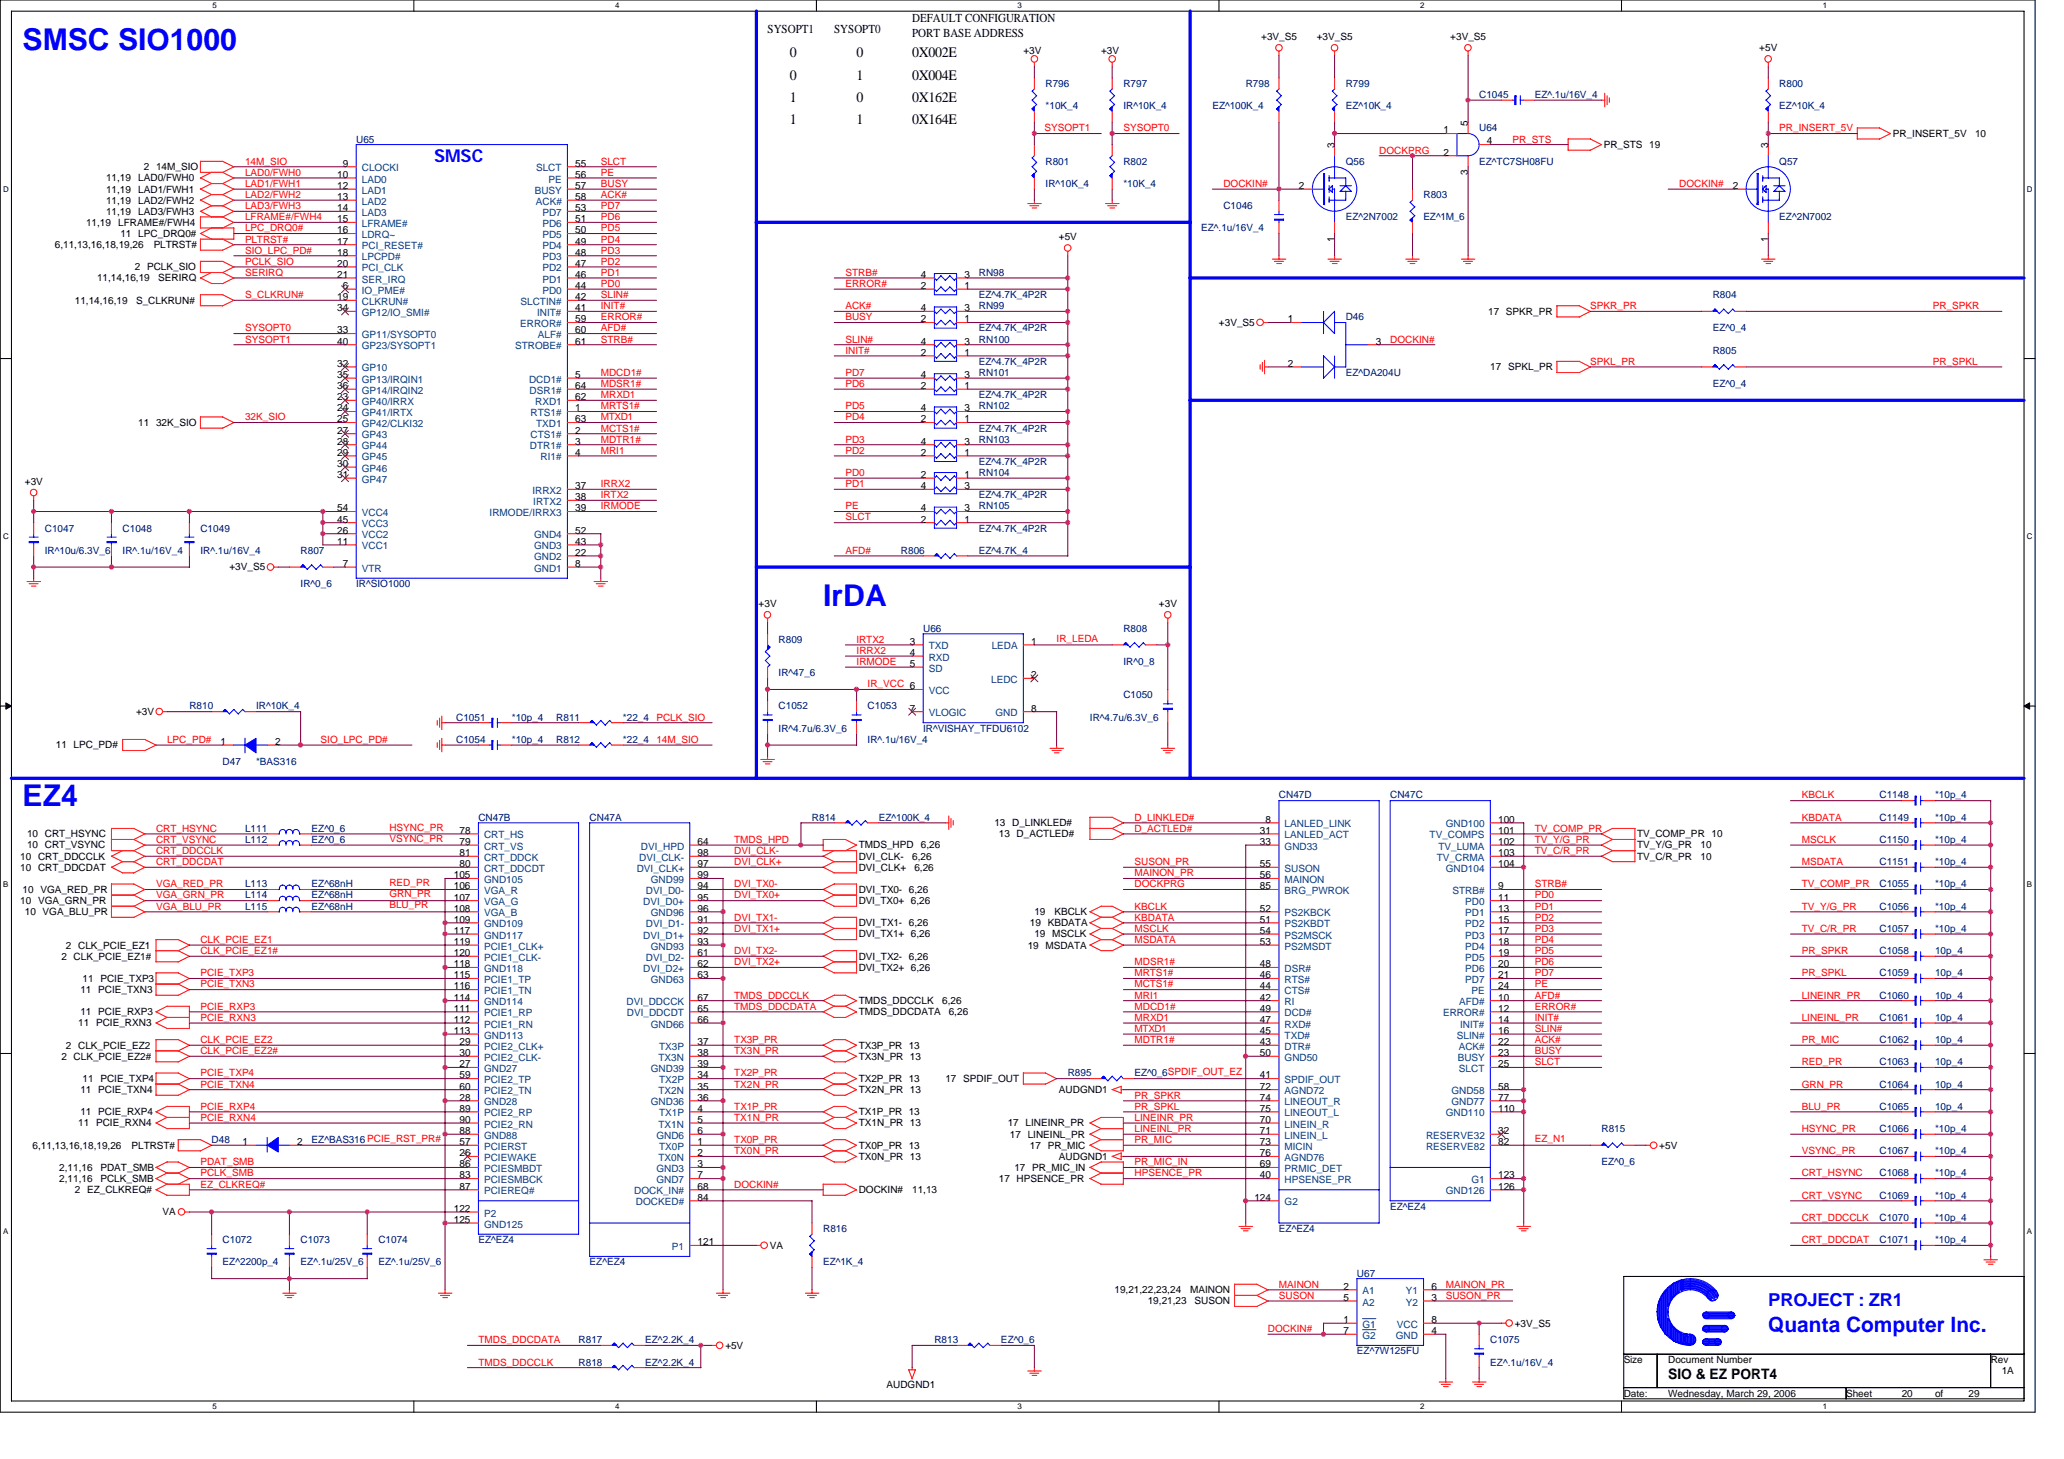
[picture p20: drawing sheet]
<svg xmlns="http://www.w3.org/2000/svg" width="297mm" height="210mm" viewBox="0 0 297 210" stroke-linecap="round" stroke-linejoin="round" font-family="sans-serif">
<defs><g id="words">
<g font-size="4.3" fill="#00f">
<text x="3.3" y="7.2">SMSC SIO1000</text>
<text x="118.5" y="87.2">IrDA</text>
<text x="3.3" y="116">EZ4</text>
</g>
<text font-size="3" fill="#00f" x="254.5" y="191.7">Quanta Computer Inc.</text>
<g font-size="2.6" fill="#00f">
<text x="62.5" y="23.4">SMSC</text>
<text x="254.5" y="188">PROJECT : ZR1</text>
</g>
<g font-size="2.1">
<text x="113.7" y="8.3">0</text>
<text x="113.7" y="11.5">0</text>
<text x="123.3" y="8.3">0</text>
<text x="123.3" y="11.5">1</text>
<text x="131.3" y="8.3">0X002E</text>
<text x="131.3" y="11.5">0X004E</text>
<text x="113.7" y="14.6">1</text>
<text x="113.7" y="17.8">1</text>
<text x="123.3" y="14.6">0</text>
<text x="123.3" y="17.8">1</text>
<text x="131.3" y="14.6">0X162E</text>
<text x="131.3" y="17.8">0X164E</text>
<text x="240.1" y="198.4">SIO &amp; EZ PORT4</text>
</g>
<g font-size="1.8">
<text x="110.5" y="4.8">SYSOPT1</text>
<text x="120.1" y="4.8">SYSOPT0</text>
<text x="131.3" y="3.2">DEFAULT CONFIGURATION</text>
<text x="131.3" y="5.4">PORT BASE ADDRESS</text>
</g>
<g font-size="1.4">
<text x="181.5" y="5.8">+3V_S5</text>
<text x="189.5" y="5.8">+3V_S5</text>
<text x="208.7" y="5.8">+3V_S5</text>
<text x="147.3" y="7.7">+3V</text>
<text x="158.5" y="7.7">+3V</text>
<text x="253.2" y="7.4">+5V</text>
<text x="49.3" y="24">9</text>
<text x="82.8" y="24">55</text>
<text x="192" y="21.3" transform="rotate(-90 192 21.3)">3</text>
<text x="207.7" y="19.2">1</text>
<text x="207.7" y="22.4">2</text>
<text x="211.3" y="18.1" transform="rotate(-90 211.3 18.1)">5</text>
<text x="214" y="20.8">4</text>
<text x="230.8" y="21.3">PR_STS 19</text>
<text x="254.5" y="21.3" transform="rotate(-90 254.5 21.3)">3</text>
<text x="272.4" y="19.7">PR_INSERT_5V</text>
<text x="284.2" y="19.7">10</text>
<text x="15.3" y="27.7">11,19</text>
<text x="15.3" y="26.1">11,19</text>
<text x="15.3" y="29.3">11,19</text>
<text x="19.9" y="27.7">LAD1/FWH1</text>
<text x="19.9" y="26.1">LAD0/FWH0</text>
<text x="19.9" y="29.3">LAD2/FWH2</text>
<text x="20.7" y="24.5">2</text>
<text x="22.5" y="24.5">14M_SIO</text>
<text x="48.5" y="25.6">10</text>
<text x="48.5" y="27.2">12</text>
<text x="48.5" y="28.8">13</text>
<text x="82.8" y="28.8">58</text>
<text x="82.8" y="27.2">57</text>
<text x="82.8" y="25.6">56</text>
<text x="186.9" y="27.2">2</text>
<text x="211.3" y="25.2" transform="rotate(-90 211.3 25.2)">3</text>
<text x="249.4" y="27.2">2</text>
<text x="7.9" y="35.7">6,11,13,16,18,19,26</text>
<text x="12.4" y="32.5">11,19</text>
<text x="15.3" y="30.9">11,19</text>
<text x="17" y="32.5">LFRAME#/FWH4</text>
<text x="17.3" y="34.1">11 LPC_DRQ0#</text>
<text x="19.9" y="30.9">LAD3/FWH3</text>
<text x="22.1" y="35.7">PLTRST#</text>
<text x="48.5" y="30.4">14</text>
<text x="48.5" y="32">15</text>
<text x="48.5" y="33.6">16</text>
<text x="48.5" y="35.2">17</text>
<text x="82.8" y="30.4">53</text>
<text x="82.8" y="32">51</text>
<text x="82.8" y="33.6">50</text>
<text x="82.8" y="35.2">49</text>
<text x="152.4" y="34.6">+5V</text>
<text x="192" y="34.8" transform="rotate(-90 192 34.8)">1</text>
<text x="254.5" y="34.8" transform="rotate(-90 254.5 34.8)">1</text>
<text x="14" y="40.5">11,14,16,19</text>
<text x="19.4" y="38.9">2 PCLK_SIO</text>
<text x="22.8" y="40.5">SERIRQ</text>
<text x="48.5" y="36.8">18</text>
<text x="48.5" y="38.4">20</text>
<text x="48.5" y="40">21</text>
<text x="49.3" y="41.6">6</text>
<text x="82.8" y="36.8">48</text>
<text x="82.8" y="38.4">47</text>
<text x="82.8" y="40">46</text>
<text x="82.8" y="41.6">44</text>
<text x="132.5" y="41.6">2</text>
<text x="132.5" y="40">4</text>
<text x="138.8" y="41.6">1</text>
<text x="138.8" y="40">3</text>
<text x="10.8" y="43.7">11,14,16,19</text>
<text x="19.6" y="43.7">S_CLKRUN#</text>
<text x="48.5" y="43.2">19</text>
<text x="48.5" y="48">33</text>
<text x="48.5" y="44.8">34</text>
<text x="82.8" y="43.2">42</text>
<text x="82.8" y="44.8">41</text>
<text x="82.8" y="48">60</text>
<text x="82.8" y="46.4">59</text>
<text x="132.5" y="46.4">2</text>
<text x="132.5" y="44.8">4</text>
<text x="138.8" y="46.4">1</text>
<text x="138.8" y="44.8">3</text>
<text x="175.4" y="46.9">+3V_S5</text>
<text x="185.4" y="46.4">1</text>
<text x="214.2" y="45.3">17 SPKR_PR</text>
<text x="48.5" y="49.6">40</text>
<text x="48.5" y="52.8">32</text>
<text x="82.8" y="49.6">61</text>
<text x="132.5" y="51.2">2</text>
<text x="132.5" y="49.6">4</text>
<text x="138.8" y="51.2">1</text>
<text x="138.8" y="49.6">3</text>
<text x="185.4" y="52.8">2</text>
<text x="198" y="49.6">3</text>
<text x="214.5" y="53.3">17 SPKL_PR</text>
<text x="48.5" y="54.4">35</text>
<text x="48.5" y="56">36</text>
<text x="48.5" y="57.6">23</text>
<text x="48.5" y="59.2">24</text>
<text x="82.8" y="54.4">5</text>
<text x="82.8" y="59.2">1</text>
<text x="82.8" y="56">64</text>
<text x="82.8" y="57.6">62</text>
<text x="132.5" y="59.2">4</text>
<text x="132.5" y="56">2</text>
<text x="132.5" y="54.4">4</text>
<text x="138.8" y="59.2">3</text>
<text x="138.8" y="56">1</text>
<text x="138.8" y="54.4">3</text>
<text x="19.9" y="61.3">11</text>
<text x="22.5" y="61.3">32K_SIO</text>
<text x="48.5" y="65.6">29</text>
<text x="48.5" y="64">28</text>
<text x="48.5" y="62.4">27</text>
<text x="48.5" y="60.8">25</text>
<text x="82.8" y="65.6">4</text>
<text x="82.8" y="64">3</text>
<text x="82.8" y="62.4">2</text>
<text x="82.8" y="60.8">63</text>
<text x="132.5" y="60.8">2</text>
<text x="132.5" y="65.6">2</text>
<text x="132.5" y="64">4</text>
<text x="138.8" y="60.8">1</text>
<text x="138.8" y="65.6">1</text>
<text x="138.8" y="64">3</text>
<text x="3.6" y="69.8">+3V</text>
<text x="48.5" y="68.8">31</text>
<text x="48.5" y="67.2">30</text>
<text x="82.8" y="70.4">37</text>
<text x="82.8" y="72">38</text>
<text x="132.5" y="68.8">2</text>
<text x="132.5" y="70.4">4</text>
<text x="138.8" y="68.8">1</text>
<text x="138.8" y="70.4">3</text>
<text x="48.5" y="76.8">26</text>
<text x="48.5" y="75.2">45</text>
<text x="48.5" y="73.6">54</text>
<text x="82.8" y="76.8">52</text>
<text x="82.8" y="73.6">39</text>
<text x="132.5" y="75.2">2</text>
<text x="132.5" y="73.6">4</text>
<text x="138.8" y="75.2">1</text>
<text x="138.8" y="73.6">3</text>
<text x="33" y="82.1">+3V_S5</text>
<text x="48.5" y="78.4">11</text>
<text x="49.3" y="81.6">7</text>
<text x="82.8" y="81.6">8</text>
<text x="82.8" y="80">22</text>
<text x="82.8" y="78.4">43</text>
<text x="109.2" y="87.4">+3V</text>
<text x="166.8" y="87.4">+3V</text>
<text x="130.9" y="92.8">3</text>
<text x="130.9" y="94.4">4</text>
<text x="130.9" y="96">5</text>
<text x="148.4" y="92.8">1</text>
<text x="148.4" y="97.6">2</text>
<text x="8" y="107.7">11 LPC_PD#</text>
<text x="19.6" y="102.9">+3V</text>
<text x="31.7" y="107.2">1</text>
<text x="39.6" y="107.2">2</text>
<text x="130.9" y="102.4">7</text>
<text x="148.4" y="102.4">8</text>
<text x="66.1" y="120">78</text>
<text x="143.1" y="118.9">13 D_LINKLED#</text>
<text x="181.3" y="120">31</text>
<text x="182.1" y="118.4">8</text>
<text x="215.6" y="120">101</text>
<text x="215.6" y="118.4">100</text>
<text x="2.9" y="123.7">10 CRT_DDCCLK</text>
<text x="2.9" y="125.3">10 CRT_DDCDAT</text>
<text x="3.9" y="120.5">10 CRT_HSYNC</text>
<text x="3.9" y="122.1">10 CRT_VSYNC</text>
<text x="66.1" y="121.6">79</text>
<text x="66.1" y="123.2">81</text>
<text x="66.1" y="124.8">80</text>
<text x="100.4" y="121.6">64</text>
<text x="100.4" y="124.8">97</text>
<text x="100.4" y="123.2">98</text>
<text x="123.6" y="125.3">DVI_CLK+</text>
<text x="123.6" y="122.1">TMDS_HPD</text>
<text x="123.6" y="123.7">DVI_CLK-</text>
<text x="131.3" y="123.7">6,26</text>
<text x="131.6" y="125.3">6,26</text>
<text x="132.5" y="122.1">6,26</text>
<text x="143.7" y="120.5">13 D_ACTLED#</text>
<text x="181.3" y="121.6">33</text>
<text x="181.3" y="124.8">55</text>
<text x="215.6" y="121.6">102</text>
<text x="215.6" y="123.2">103</text>
<text x="215.6" y="124.8">104</text>
<text x="235.6" y="120.5">TV_COMP_PR 10</text>
<text x="235.6" y="122.1">TV_Y/G_PR</text>
<text x="235.6" y="123.7">TV_C/R_PR</text>
<text x="244.7" y="123.7">10</text>
<text x="244.7" y="122.1">10</text>
<text x="2.9" y="130.1">10 VGA_GRN_PR</text>
<text x="3.3" y="128.5">10 VGA_RED_PR</text>
<text x="3.6" y="131.7">10 VGA_BLU_PR</text>
<text x="65.3" y="128">106</text>
<text x="65.3" y="129.6">107</text>
<text x="65.3" y="131.2">108</text>
<text x="65.3" y="126.4">105</text>
<text x="100.4" y="126.4">99</text>
<text x="100.4" y="128">94</text>
<text x="100.4" y="129.6">95</text>
<text x="100.4" y="131.2">96</text>
<text x="123.6" y="128.5">DVI_TX0- 6,26</text>
<text x="123.6" y="130.1">DVI_TX0+ 6,26</text>
<text x="148.9" y="131.7">19</text>
<text x="151.7" y="131.7">KBCLK</text>
<text x="181.3" y="126.4">56</text>
<text x="181.3" y="128">85</text>
<text x="181.3" y="131.2">52</text>
<text x="215.6" y="128">9</text>
<text x="215.6" y="129.6">11</text>
<text x="215.6" y="131.2">13</text>
<text x="9.5" y="136.5">2 CLK_PCIE_EZ1</text>
<text x="65.3" y="136">119</text>
<text x="65.3" y="137.6">120</text>
<text x="65.3" y="132.8">109</text>
<text x="65.3" y="134.4">117</text>
<text x="100.4" y="132.8">91</text>
<text x="100.4" y="134.4">92</text>
<text x="100.4" y="136">93</text>
<text x="100.4" y="137.6">61</text>
<text x="123.6" y="133.3">DVI_TX1- 6,26</text>
<text x="123.6" y="134.9">DVI_TX1+ 6,26</text>
<text x="147.9" y="136.5">19 MSDATA</text>
<text x="148.2" y="133.3">19 KBDATA</text>
<text x="148.9" y="134.9">19 MSCLK</text>
<text x="181.3" y="132.8">51</text>
<text x="181.3" y="134.4">54</text>
<text x="181.3" y="136">53</text>
<text x="215.6" y="132.8">15</text>
<text x="215.6" y="134.4">17</text>
<text x="215.6" y="136">18</text>
<text x="215.6" y="137.6">19</text>
<text x="8.8" y="138.1">2 CLK_PCIE_EZ1#</text>
<text x="11.6" y="142.9">11 PCIE_TXN3</text>
<text x="11.9" y="141.3">11 PCIE_TXP3</text>
<text x="65.3" y="140.8">115</text>
<text x="65.3" y="142.4">116</text>
<text x="65.3" y="144">114</text>
<text x="65.3" y="139.2">118</text>
<text x="100.4" y="139.2">62</text>
<text x="100.4" y="140.8">63</text>
<text x="100.4" y="144">67</text>
<text x="123.6" y="139.7">DVI_TX2+ 6,26</text>
<text x="123.6" y="138.1">DVI_TX2- 6,26</text>
<text x="181.3" y="139.2">48</text>
<text x="181.3" y="140.8">46</text>
<text x="181.3" y="142.4">44</text>
<text x="181.3" y="144">42</text>
<text x="215.6" y="139.2">20</text>
<text x="215.6" y="140.8">21</text>
<text x="215.6" y="142.4">24</text>
<text x="215.6" y="144">10</text>
<text x="11.3" y="147.7">11 PCIE_RXN3</text>
<text x="11.6" y="146.1">11 PCIE_RXP3</text>
<text x="65.3" y="145.6">111</text>
<text x="65.3" y="147.2">112</text>
<text x="65.3" y="148.8">113</text>
<text x="100.4" y="145.6">65</text>
<text x="100.4" y="147.2">66</text>
<text x="123.6" y="146.1">TMDS_DDCDATA</text>
<text x="123.6" y="144.5">TMDS_DDCCLK</text>
<text x="135.6" y="144.5">6,26</text>
<text x="136.5" y="146.1">6,26</text>
<text x="181.3" y="145.6">49</text>
<text x="181.3" y="147.2">47</text>
<text x="181.3" y="148.8">45</text>
<text x="215.6" y="145.6">12</text>
<text x="215.6" y="147.2">14</text>
<text x="215.6" y="148.8">16</text>
<text x="8.8" y="152.5">2 CLK_PCIE_EZ2#</text>
<text x="9.5" y="150.9">2 CLK_PCIE_EZ2</text>
<text x="11.9" y="155.7">11 PCIE_TXP4</text>
<text x="66.1" y="155.2">59</text>
<text x="66.1" y="150.4">29</text>
<text x="66.1" y="152">30</text>
<text x="66.1" y="153.6">27</text>
<text x="100.4" y="150.4">37</text>
<text x="100.4" y="152">38</text>
<text x="100.4" y="153.6">39</text>
<text x="100.4" y="155.2">34</text>
<text x="123.6" y="150.9">TX3P_PR 13</text>
<text x="123.6" y="152.5">TX3N_PR 13</text>
<text x="123.6" y="155.7">TX2P_PR 13</text>
<text x="136.1" y="155.7">17 SPDIF_OUT</text>
<text x="181.3" y="150.4">43</text>
<text x="181.3" y="152">50</text>
<text x="181.3" y="155.2">41</text>
<text x="215.6" y="150.4">22</text>
<text x="215.6" y="152">23</text>
<text x="215.6" y="153.6">25</text>
<text x="11.6" y="157.3">11 PCIE_TXN4</text>
<text x="11.6" y="160.5">11 PCIE_RXP4</text>
<text x="66.1" y="156.8">60</text>
<text x="66.1" y="158.4">28</text>
<text x="66.1" y="160">89</text>
<text x="66.1" y="161.6">90</text>
<text x="100.4" y="156.8">35</text>
<text x="100.4" y="158.4">36</text>
<text x="100.4" y="160">4</text>
<text x="100.4" y="161.6">5</text>
<text x="123.6" y="157.3">TX2N_PR 13</text>
<text x="123.6" y="160.5">TX1P_PR 13</text>
<text x="152.4" y="157.3">AUDGND1</text>
<text x="181.3" y="158.4">74</text>
<text x="181.3" y="160">75</text>
<text x="181.3" y="161.6">70</text>
<text x="181.3" y="156.8">72</text>
<text x="215.6" y="156.8">58</text>
<text x="215.6" y="160">110</text>
<text x="215.6" y="158.4">77</text>
<text x="4.7" y="165.3">6,11,13,16,18,19,26</text>
<text x="11.3" y="162.1">11 PCIE_RXN4</text>
<text x="18.9" y="165.3">PLTRST#</text>
<text x="34.9" y="164.8">1</text>
<text x="42.8" y="164.8">2</text>
<text x="66.1" y="164.8">57</text>
<text x="66.1" y="166.4">26</text>
<text x="66.1" y="168">86</text>
<text x="66.1" y="163.2">88</text>
<text x="100.4" y="163.2">6</text>
<text x="100.4" y="166.4">2</text>
<text x="100.4" y="164.8">1</text>
<text x="100.4" y="168">3</text>
<text x="123.6" y="162.1">TX1N_PR 13</text>
<text x="123.6" y="165.3">TX0P_PR 13</text>
<text x="123.6" y="166.9">TX0N_PR 13</text>
<text x="145" y="162.1">17 LINEINR_PR</text>
<text x="145.3" y="163.7">17 LINEINL_PR</text>
<text x="148.2" y="165.3">17 PR_MIC</text>
<text x="152.4" y="166.9">AUDGND1</text>
<text x="181.3" y="163.2">71</text>
<text x="181.3" y="164.8">73</text>
<text x="181.3" y="166.4">76</text>
<text x="181.3" y="168">69</text>
<text x="215.6" y="163.2">32</text>
<text x="215.6" y="164.8">82</text>
<text x="238.8" y="165.3">+5V</text>
<text x="8.5" y="168.5">2,11,16</text>
<text x="8.5" y="170.1">2,11,16</text>
<text x="10.8" y="171.7">2 EZ_CLKREQ#</text>
<text x="14.5" y="168.5">PDAT_SMB</text>
<text x="14.5" y="170.1">PCLK_SMB</text>
<text x="66.1" y="169.6">83</text>
<text x="66.1" y="171.2">87</text>
<text x="100.4" y="169.6">7</text>
<text x="100.4" y="171.2">68</text>
<text x="100.4" y="172.8">84</text>
<text x="123.6" y="171.7">DOCKIN#</text>
<text x="131.3" y="171.7">11,13</text>
<text x="143.7" y="170.1">17 HPSENCE_PR</text>
<text x="146" y="168.5">17 PR_MIC_IN</text>
<text x="180.5" y="172.8">124</text>
<text x="181.3" y="169.6">40</text>
<text x="215.6" y="169.6">123</text>
<text x="215.6" y="171.2">126</text>
<text x="23.4" y="174.9">VA</text>
<text x="65.3" y="174.4">122</text>
<text x="65.3" y="176">125</text>
<text x="100.4" y="179.2">121</text>
<text x="110.8" y="179.7">VA</text>
<text x="193.4" y="185.6">2</text>
<text x="206" y="185.6">6</text>
<text x="160.4" y="186.1">19,21,22,23,24</text>
<text x="165.2" y="187.7">19,21,23</text>
<text x="171.3" y="186.1">MAINON</text>
<text x="171.9" y="187.7">SUSON</text>
<text x="193.4" y="190.4">1</text>
<text x="193.4" y="187.2">5</text>
<text x="206" y="187.2">3</text>
<text x="206" y="190.4">8</text>
<text x="218" y="190.9">+3V_S5</text>
<text x="104.4" y="194.1">+5V</text>
<text x="193.4" y="192">7</text>
<text x="206" y="192">4</text>
<text x="233.7" y="196.2">Size</text>
<text x="240.1" y="196.2">Document Number</text>
<text x="286.5" y="196.2">Rev</text>
<text x="288.1" y="197.8">1A</text>
<text x="127.6" y="199.7">AUDGND1</text>
<text x="233.7" y="201">Date:</text>
<text x="240.1" y="201">Wednesday, March 29, 2006</text>
<text x="265.7" y="201">Sheet</text>
<text x="273.7" y="201">20</text>
<text x="278.5" y="201">of</text>
<text x="283.3" y="201">29</text>
</g>
<g font-size="1.4" fill="#000080">
<text x="150.5" y="12.5">R796</text>
<text x="150.5" y="15.7">*10K_4</text>
<text x="161.7" y="12.5">R797</text>
<text x="161.7" y="15.7">IR^10K_4</text>
<text x="174.5" y="15.7">EZ^100K_4</text>
<text x="179.3" y="12.5">R798</text>
<text x="193.7" y="12.5">R799</text>
<text x="193.7" y="15.7">EZ^10K_4</text>
<text x="212.9" y="14.1">C1045</text>
<text x="220.9" y="14.1">EZ^.1u/16V_4</text>
<text x="256.1" y="12.5">R800</text>
<text x="256.1" y="15.7">EZ^10K_4</text>
<text x="51.3" y="20.5">U65</text>
<text x="150.5" y="23.7">R801</text>
<text x="161.7" y="23.7">R802</text>
<text x="193.7" y="23.7">Q56</text>
<text x="212.9" y="18.9">U64</text>
<text x="212.9" y="23.7">EZ^TC7SH08FU</text>
<text x="256.1" y="23.7">Q57</text>
<text x="150.5" y="26.9">IR^10K_4</text>
<text x="161.7" y="26.9">*10K_4</text>
<text x="204.9" y="28.5">R803</text>
<text x="172.9" y="33.3">EZ^.1u/16V_4</text>
<text x="176.1" y="30.1">C1046</text>
<text x="193.7" y="31.7">EZ^2N7002</text>
<text x="204.9" y="31.7">EZ^1M_6</text>
<text x="256.1" y="31.7">EZ^2N7002</text>
<text x="140.9" y="39.7">RN98</text>
<text x="140.9" y="42.9">EZ^4.7K_4P2R</text>
<text x="140.9" y="44.5">RN99</text>
<text x="140.9" y="47.7">EZ^4.7K_4P2R</text>
<text x="193.7" y="46.1">D46</text>
<text x="246.5" y="42.9">R804</text>
<text x="246.5" y="47.7">EZ^0_4</text>
<text x="140.9" y="49.3">RN100</text>
<text x="140.9" y="52.5">EZ^4.7K_4P2R</text>
<text x="246.5" y="50.9">R805</text>
<text x="140.9" y="58.9">RN102</text>
<text x="140.9" y="54.1">RN101</text>
<text x="140.9" y="57.3">EZ^4.7K_4P2R</text>
<text x="193.7" y="54.1">EZ^DA204U</text>
<text x="246.5" y="55.7">EZ^0_4</text>
<text x="140.9" y="62.1">EZ^4.7K_4P2R</text>
<text x="140.9" y="63.7">RN103</text>
<text x="140.9" y="66.9">EZ^4.7K_4P2R</text>
<text x="140.9" y="68.5">RN104</text>
<text x="140.9" y="71.7">EZ^4.7K_4P2R</text>
<text x="6.5" y="76.5">C1047</text>
<text x="17.6" y="76.5">C1048</text>
<text x="28.8" y="76.5">C1049</text>
<text x="140.9" y="73.3">RN105</text>
<text x="140.9" y="76.5">EZ^4.7K_4P2R</text>
<text x="6.5" y="79.7">IR^10u/6.3V_6</text>
<text x="17.6" y="79.7">IR^.1u/16V_4</text>
<text x="28.8" y="79.7">IR^.1u/16V_4</text>
<text x="43.3" y="79.7">R807</text>
<text x="129.7" y="79.7">R806</text>
<text x="140.9" y="79.7">EZ^4.7K_4</text>
<text x="43.3" y="84.5">IR^0_6</text>
<text x="51.3" y="84.5">IR^SIO1000</text>
<text x="112.1" y="92.5">R809</text>
<text x="132.9" y="90.9">U66</text>
<text x="161.7" y="90.9">R808</text>
<text x="161.7" y="95.7">IR^0_8</text>
<text x="112.1" y="97.3">IR^47_6</text>
<text x="161.7" y="100.5">C1050</text>
<text x="27.3" y="102.1">R810</text>
<text x="36.8" y="102.1">IR^10K_4</text>
<text x="65.7" y="106.9">C1054</text>
<text x="65.7" y="103.7">C1051</text>
<text x="73.7" y="106.9">*10p_4</text>
<text x="73.7" y="103.7">*10p_4</text>
<text x="80" y="106.9">R812</text>
<text x="80" y="103.7">R811</text>
<text x="89.7" y="106.9">*22_4</text>
<text x="89.7" y="103.7">*22_4</text>
<text x="112.1" y="105.3">IR^4.7u/6.3V_6</text>
<text x="112.1" y="102.1">C1052</text>
<text x="124.9" y="106.9">IR^.1u/16V_4</text>
<text x="124.9" y="102.1">C1053</text>
<text x="132.9" y="105.3">IR^VISHAY_TFDU6102</text>
<text x="156.9" y="103.7">IR^4.7u/6.3V_6</text>
<text x="32" y="110.1">D47</text>
<text x="36.8" y="110.1">*BAS316</text>
<text x="35.3" y="119.7">L111</text>
<text x="44.8" y="119.7">EZ^0_6</text>
<text x="68.9" y="118.1">CN47B</text>
<text x="84.9" y="118.1">CN47A</text>
<text x="116.9" y="118.1">R814</text>
<text x="126.5" y="118.1">EZ^100K_4</text>
<text x="184.1" y="114.9">CN47D</text>
<text x="200.1" y="114.9">CN47C</text>
<text x="270.5" y="118.1">C1149</text>
<text x="270.5" y="114.9">C1148</text>
<text x="278.5" y="118.1">*10p_4</text>
<text x="278.5" y="114.9">*10p_4</text>
<text x="35.3" y="121.3">L112</text>
<text x="44.8" y="121.3">EZ^0_6</text>
<text x="270.5" y="124.5">C1151</text>
<text x="270.5" y="121.3">C1150</text>
<text x="278.5" y="124.5">*10p_4</text>
<text x="278.5" y="121.3">*10p_4</text>
<text x="35.3" y="127.7">L113</text>
<text x="35.3" y="129.3">L114</text>
<text x="35.3" y="130.9">L115</text>
<text x="44.8" y="127.7">EZ^68nH</text>
<text x="44.8" y="129.3">EZ^68nH</text>
<text x="44.8" y="130.9">EZ^68nH</text>
<text x="270.5" y="127.7">C1055</text>
<text x="270.5" y="130.9">C1056</text>
<text x="278.5" y="127.7">*10p_4</text>
<text x="278.5" y="130.9">*10p_4</text>
<text x="270.5" y="134.1">C1057</text>
<text x="270.5" y="137.3">C1058</text>
<text x="278.5" y="134.1">*10p_4</text>
<text x="278.5" y="137.3">10p_4</text>
<text x="270.5" y="143.7">C1060</text>
<text x="270.5" y="140.5">C1059</text>
<text x="278.5" y="143.7">10p_4</text>
<text x="278.5" y="140.5">10p_4</text>
<text x="270.5" y="146.9">C1061</text>
<text x="278.5" y="146.9">10p_4</text>
<text x="153.7" y="154.9">R895</text>
<text x="163.3" y="154.9">EZ^0_6SPDIF_OUT_EZ</text>
<text x="270.5" y="150.1">C1062</text>
<text x="270.5" y="153.3">C1063</text>
<text x="278.5" y="150.1">10p_4</text>
<text x="278.5" y="153.3">10p_4</text>
<text x="270.5" y="156.5">C1064</text>
<text x="270.5" y="159.7">C1065</text>
<text x="278.5" y="156.5">10p_4</text>
<text x="278.5" y="159.7">10p_4</text>
<text x="30.5" y="164.5">D48</text>
<text x="44.8" y="164.5">EZ^BAS316 PCIE_RST_PR#</text>
<text x="230.5" y="162.9">R815</text>
<text x="230.5" y="167.7">EZ^0_6</text>
<text x="270.5" y="162.9">C1066</text>
<text x="270.5" y="166.1">C1067</text>
<text x="278.5" y="162.9">*10p_4</text>
<text x="278.5" y="166.1">*10p_4</text>
<text x="270.5" y="172.5">C1069</text>
<text x="270.5" y="169.3">C1068</text>
<text x="278.5" y="172.5">*10p_4</text>
<text x="278.5" y="169.3">*10p_4</text>
<text x="32" y="178.9">C1072</text>
<text x="43.3" y="178.9">C1073</text>
<text x="54.5" y="178.9">C1074</text>
<text x="68.9" y="178.9">EZ^EZ4</text>
<text x="118.5" y="177.3">R816</text>
<text x="184.1" y="177.3">EZ^EZ4</text>
<text x="200.1" y="174.1">EZ^EZ4</text>
<text x="270.5" y="175.7">C1070</text>
<text x="270.5" y="178.9">C1071</text>
<text x="278.5" y="175.7">*10p_4</text>
<text x="278.5" y="178.9">*10p_4</text>
<text x="32" y="182.1">EZ^2200p_4</text>
<text x="43.3" y="182.1">EZ^.1u/25V_6</text>
<text x="54.5" y="182.1">EZ^.1u/25V_6</text>
<text x="84.9" y="182.1">EZ^EZ4</text>
<text x="118.5" y="182.1">EZ^1K_4</text>
<text x="195.3" y="183.7">U67</text>
<text x="83.3" y="193.3">R817</text>
<text x="83.3" y="196.5">R818</text>
<text x="92.9" y="193.3">EZ^2.2K_4</text>
<text x="92.9" y="196.5">EZ^2.2K_4</text>
<text x="134.5" y="193.3">R813</text>
<text x="144.1" y="193.3">EZ^0_6</text>
<text x="195.3" y="194.9">EZ^7W125FU</text>
<text x="214.5" y="196.5">EZ^.1u/16V_4</text>
<text x="214.5" y="193.3">C1075</text>
</g>
<g font-size="1.4" fill="#f00">
<text x="35.3" y="23.7">14M_SIO</text>
<text x="86.5" y="23.7">SLCT</text>
<text x="150.3" y="18.9">SYSOPT1</text>
<text x="161.7" y="18.9">SYSOPT0</text>
<text x="198.5" y="22.1">DOCKPRG</text>
<text x="217.7" y="20.5">PR_STS</text>
<text x="256.1" y="18.9">PR_INSERT_5V</text>
<text x="35.3" y="28.5">LAD2/FWH2</text>
<text x="35.3" y="25.3">LAD0/FWH0</text>
<text x="35.3" y="26.9">LAD1/FWH1</text>
<text x="86.5" y="28.5">ACK#</text>
<text x="86.5" y="26.9">BUSY</text>
<text x="86.5" y="25.3">PE</text>
<text x="176.1" y="26.9">DOCKIN#</text>
<text x="241.7" y="26.9">DOCKIN#</text>
<text x="35.3" y="30.1">LAD3/FWH3</text>
<text x="35.3" y="31.7">LFRAME#/FWH4</text>
<text x="35.3" y="33.3">LPC_DRQ0#</text>
<text x="35.3" y="34.9">PLTRST#</text>
<text x="86.5" y="34.9">PD4</text>
<text x="86.5" y="33.3">PD5</text>
<text x="86.5" y="31.7">PD6</text>
<text x="86.5" y="30.1">PD7</text>
<text x="35.3" y="36.5">SIO_LPC_PD#</text>
<text x="35.3" y="38.1">PCLK_SIO</text>
<text x="35.3" y="39.7">SERIRQ</text>
<text x="86.5" y="41.3">PD0</text>
<text x="86.5" y="39.7">PD1</text>
<text x="86.5" y="38.1">PD2</text>
<text x="86.5" y="36.5">PD3</text>
<text x="121.7" y="39.7">STRB#</text>
<text x="121.7" y="41.3">ERROR#</text>
<text x="35.3" y="42.9">S_CLKRUN#</text>
<text x="35.3" y="47.7">SYSOPT0</text>
<text x="86.5" y="46.1">ERROR#</text>
<text x="86.5" y="47.7">AFD#</text>
<text x="86.5" y="44.5">INIT#</text>
<text x="86.5" y="42.9">SLIN#</text>
<text x="121.7" y="44.5">ACK#</text>
<text x="121.7" y="46.1">BUSY</text>
<text x="228.9" y="44.5">SPKR_PR</text>
<text x="278.2" y="44.5">PR_SPKR</text>
<text x="35.3" y="49.3">SYSOPT1</text>
<text x="86.5" y="49.3">STRB#</text>
<text x="121.7" y="50.9">INIT#</text>
<text x="121.7" y="49.3">SLIN#</text>
<text x="200.1" y="49.3">DOCKIN#</text>
<text x="228.9" y="52.5">SPKL_PR</text>
<text x="278.2" y="52.5">PR_SPKL</text>
<text x="86.5" y="54.1">MDCD1#</text>
<text x="86.5" y="57.3">MRXD1</text>
<text x="86.5" y="55.7">MDSR1#</text>
<text x="86.5" y="58.9">MRTS1#</text>
<text x="121.7" y="58.9">PD5</text>
<text x="121.7" y="55.7">PD6</text>
<text x="121.7" y="54.1">PD7</text>
<text x="35.3" y="60.5">32K_SIO</text>
<text x="86.5" y="63.7">MDTR1#</text>
<text x="86.5" y="60.5">MTXD1</text>
<text x="86.5" y="62.1">MCTS1#</text>
<text x="86.5" y="65.3">MRI1</text>
<text x="121.7" y="65.3">PD2</text>
<text x="121.7" y="63.7">PD3</text>
<text x="121.7" y="60.5">PD4</text>
<text x="86.5" y="71.7">IRTX2</text>
<text x="86.5" y="70.1">IRRX2</text>
<text x="121.7" y="68.5">PD0</text>
<text x="121.7" y="70.1">PD1</text>
<text x="86.5" y="73.3">IRMODE</text>
<text x="121.7" y="73.3">PE</text>
<text x="121.7" y="74.9">SLCT</text>
<text x="121.7" y="79.7">AFD#</text>
<text x="123.3" y="95.7">IRMODE</text>
<text x="123.3" y="94.1">IRRX2</text>
<text x="123.3" y="92.5">IRTX2</text>
<text x="152.1" y="92.4">IR_LEDA</text>
<text x="124.9" y="98.9">IR_VCC 6</text>
<text x="24" y="106.9">LPC_PD#</text>
<text x="46.1" y="106.9">SIO_LPC_PD#</text>
<text x="94.5" y="106.9">14M_SIO</text>
<text x="94.5" y="103.7">PCLK_SIO</text>
<text x="22.5" y="119.7">CRT_HSYNC</text>
<text x="56" y="119.5">HSYNC_PR</text>
<text x="163.3" y="119.7">D_ACTLED#</text>
<text x="163.3" y="118.1">D_LINKLED#</text>
<text x="220.9" y="119.7">TV_COMP_PR</text>
<text x="259.3" y="118.1">KBDATA</text>
<text x="259.3" y="114.9">KBCLK</text>
<text x="22.5" y="121.3">CRT_VSYNC</text>
<text x="22.5" y="122.9">CRT_DDCCLK</text>
<text x="22.5" y="124.5">CRT_DDCDAT</text>
<text x="56" y="121.2">VSYNC_PR</text>
<text x="105.7" y="124.5">DVI_CLK+</text>
<text x="105.7" y="122.9">DVI_CLK-</text>
<text x="105.7" y="121.3">TMDS_HPD</text>
<text x="163.3" y="124.5">SUSON_PR</text>
<text x="220.9" y="121.3">TV_Y/G_PR</text>
<text x="220.9" y="122.9">TV_C/R_PR</text>
<text x="259.3" y="124.5">MSDATA</text>
<text x="259.3" y="121.3">MSCLK</text>
<text x="22.5" y="127.7">VGA_RED_PR</text>
<text x="22.5" y="130.9">VGA_BLU_PR</text>
<text x="22.5" y="129.3">VGA_GRN_PR</text>
<text x="56" y="127.6">RED_PR</text>
<text x="56" y="129.2">GRN_PR</text>
<text x="56" y="130.7">BLU_PR</text>
<text x="105.7" y="129.3">DVI_TX0+</text>
<text x="105.7" y="127.7">DVI_TX0-</text>
<text x="163.3" y="127.7">DOCKPRG</text>
<text x="163.3" y="126.1">MAINON_PR</text>
<text x="163.3" y="130.9">KBCLK</text>
<text x="220.9" y="127.7">STRB#</text>
<text x="220.9" y="129.3">PD0</text>
<text x="220.9" y="130.9">PD1</text>
<text x="259.3" y="130.9">TV_Y/G_PR</text>
<text x="259.3" y="127.7">TV_COMP_PR</text>
<text x="28.8" y="135.7">CLK_PCIE_EZ1</text>
<text x="28.8" y="137.3">CLK_PCIE_EZ1#</text>
<text x="105.7" y="137.3">DVI_TX2-</text>
<text x="105.7" y="134.1">DVI_TX1+</text>
<text x="105.7" y="132.5">DVI_TX1-</text>
<text x="163.3" y="134.1">MSCLK</text>
<text x="163.3" y="132.5">KBDATA</text>
<text x="163.3" y="135.7">MSDATA</text>
<text x="220.9" y="132.5">PD2</text>
<text x="220.9" y="134.1">PD3</text>
<text x="220.9" y="135.7">PD4</text>
<text x="220.9" y="137.3">PD5</text>
<text x="259.3" y="134.1">TV_C/R_PR</text>
<text x="259.3" y="137.3">PR_SPKR</text>
<text x="28.8" y="140.5">PCIE_TXP3</text>
<text x="28.8" y="142.1">PCIE_TXN3</text>
<text x="105.7" y="138.9">DVI_TX2+</text>
<text x="105.7" y="143.7">TMDS_DDCCLK</text>
<text x="163.3" y="142.1">MCTS1#</text>
<text x="163.3" y="143.7">MRI1</text>
<text x="163.3" y="138.9">MDSR1#</text>
<text x="163.3" y="140.5">MRTS1#</text>
<text x="220.9" y="138.9">PD6</text>
<text x="220.9" y="140.5">PD7</text>
<text x="220.9" y="142.1">PE</text>
<text x="220.9" y="143.7">AFD#</text>
<text x="259.3" y="140.5">PR_SPKL</text>
<text x="259.3" y="143.7">LINEINR_PR</text>
<text x="28.8" y="145.3">PCIE_RXP3</text>
<text x="28.8" y="146.9">PCIE_RXN3</text>
<text x="105.7" y="145.3">TMDS_DDCDATA</text>
<text x="163.3" y="146.9">MRXD1</text>
<text x="163.3" y="145.3">MDCD1#</text>
<text x="163.3" y="148.5">MTXD1</text>
<text x="220.9" y="145.3">ERROR#</text>
<text x="220.9" y="148.5">SLIN#</text>
<text x="220.9" y="146.9">INIT#</text>
<text x="259.3" y="146.9">LINEINL_PR</text>
<text x="28.8" y="154.9">PCIE_TXP4</text>
<text x="28.8" y="151.7">CLK_PCIE_EZ2#</text>
<text x="28.8" y="150.1">CLK_PCIE_EZ2</text>
<text x="105.7" y="151.7">TX3N_PR</text>
<text x="105.7" y="150.1">TX3P_PR</text>
<text x="105.7" y="154.9">TX2P_PR</text>
<text x="163.3" y="150.1">MDTR1#</text>
<text x="220.9" y="150.1">ACK#</text>
<text x="220.9" y="151.7">BUSY</text>
<text x="220.9" y="153.3">SLCT</text>
<text x="259.3" y="153.3">RED_PR</text>
<text x="259.3" y="150.1">PR_MIC</text>
<text x="28.8" y="156.5">PCIE_TXN4</text>
<text x="28.8" y="161.3">PCIE_RXN4</text>
<text x="28.8" y="159.7">PCIE_RXP4</text>
<text x="105.7" y="156.5">TX2N_PR</text>
<text x="105.7" y="161.3">TX1N_PR</text>
<text x="105.7" y="159.7">TX1P_PR</text>
<text x="163.3" y="161.3">LINEINR_PR</text>
<text x="163.3" y="158.1">PR_SPKR</text>
<text x="163.3" y="159.7">PR_SPKL</text>
<text x="259.3" y="159.7">BLU_PR</text>
<text x="259.3" y="156.5">GRN_PR</text>
<text x="28.8" y="167.7">PDAT_SMB</text>
<text x="105.7" y="166.1">TX0N_PR</text>
<text x="105.7" y="164.5">TX0P_PR</text>
<text x="163.3" y="164.5">PR_MIC</text>
<text x="163.3" y="167.7">PR_MIC_IN</text>
<text x="163.3" y="162.9">LINEINL_PR</text>
<text x="220.9" y="164.4">EZ_N1</text>
<text x="259.3" y="162.9">HSYNC_PR</text>
<text x="259.3" y="166.1">VSYNC_PR</text>
<text x="28.8" y="170.9">EZ_CLKREQ#</text>
<text x="28.8" y="169.3">PCLK_SMB</text>
<text x="105.7" y="170.9">DOCKIN#</text>
<text x="163.3" y="169.3">HPSENCE_PR</text>
<text x="259.3" y="169.3">CRT_HSYNC</text>
<text x="259.3" y="172.5">CRT_VSYNC</text>
<text x="259.3" y="178.9">CRT_DDCDAT</text>
<text x="259.3" y="175.7">CRT_DDCCLK</text>
<text x="184.1" y="185.3">MAINON</text>
<text x="208.1" y="185.3">MAINON_PR</text>
<text x="182.5" y="191.7">DOCKIN#</text>
<text x="184.1" y="186.9">SUSON</text>
<text x="208.1" y="186.9">SUSON_PR</text>
<text x="68.9" y="196.5">TMDS_DDCCLK</text>
<text x="68.9" y="193.3">TMDS_DDCDATA</text>
</g>
<g font-size="1.4" fill="#004080">
<text x="52.1" y="24.7">CLOCKI</text>
<text x="52.1" y="26.3">LAD0</text>
<text x="52.1" y="27.9">LAD1</text>
<text x="52.1" y="29.5">LAD2</text>
<text x="77" y="27.9">BUSY</text>
<text x="77.1" y="29.5">ACK#</text>
<text x="77.1" y="24.7">SLCT</text>
<text x="78.9" y="26.3">PE</text>
<text x="52.1" y="31.1">LAD3</text>
<text x="52.1" y="32.7">LFRAME#</text>
<text x="52.1" y="34.3">LDRQ~</text>
<text x="52.1" y="35.9">PCI_RESET#</text>
<text x="78.1" y="31.1">PD7</text>
<text x="78.1" y="32.7">PD6</text>
<text x="78.1" y="34.3">PD5</text>
<text x="78.1" y="35.9">PD4</text>
<text x="52.1" y="37.5">LPCPD#</text>
<text x="52.1" y="39.1">PCI_CLK</text>
<text x="52.1" y="40.7">SER_IRQ</text>
<text x="78.1" y="37.5">PD3</text>
<text x="78.1" y="39.1">PD2</text>
<text x="78.1" y="40.7">PD1</text>
<text x="52.1" y="42.3">IO_PME#</text>
<text x="52.1" y="43.9">CLKRUN#</text>
<text x="52.1" y="45.5">GP12/IO_SMI#</text>
<text x="74.9" y="47.1">ERROR#</text>
<text x="74.9" y="43.9">SLCTIN#</text>
<text x="77.3" y="45.5">INIT#</text>
<text x="78.1" y="42.3">PD0</text>
<text x="52.1" y="50.3">GP23/SYSOPT1</text>
<text x="52.1" y="53.5">GP10</text>
<text x="52.1" y="48.7">GP11/SYSOPT0</text>
<text x="74.1" y="50.3">STROBE#</text>
<text x="77.4" y="48.7">ALF#</text>
<text x="52.1" y="55.1">GP13/IRQIN1</text>
<text x="52.1" y="56.7">GP14/IRQIN2</text>
<text x="52.1" y="58.3">GP40/IRRX</text>
<text x="52.1" y="59.9">GP41/IRTX</text>
<text x="76.1" y="55.1">DCD1#</text>
<text x="76.2" y="56.7">DSR1#</text>
<text x="76.3" y="59.9">RTS1#</text>
<text x="77" y="58.3">RXD1</text>
<text x="52.1" y="64.7">GP44</text>
<text x="52.1" y="63.1">GP43</text>
<text x="52.1" y="61.5">GP42/CLKI32</text>
<text x="76.3" y="64.7">DTR1#</text>
<text x="76.3" y="63.1">CTS1#</text>
<text x="77.1" y="61.5">TXD1</text>
<text x="52.1" y="69.5">GP47</text>
<text x="52.1" y="67.9">GP46</text>
<text x="52.1" y="66.3">GP45</text>
<text x="76.6" y="71.1">IRRX2</text>
<text x="77.8" y="66.3">RI1#</text>
<text x="52.1" y="77.5">VCC2</text>
<text x="52.1" y="75.9">VCC3</text>
<text x="52.1" y="74.3">VCC4</text>
<text x="70.5" y="74.3">IRMODE/IRRX3</text>
<text x="76.7" y="72.7">IRTX2</text>
<text x="76.9" y="77.5">GND4</text>
<text x="52.1" y="82.3">VTR</text>
<text x="52.1" y="79.1">VCC1</text>
<text x="76.9" y="82.3">GND1</text>
<text x="76.9" y="80.7">GND2</text>
<text x="76.9" y="79.1">GND3</text>
<text x="133.7" y="93.5">TXD</text>
<text x="133.7" y="95.1">RXD</text>
<text x="142.7" y="93.5">LEDA</text>
<text x="133.7" y="96.7">SD</text>
<text x="133.7" y="99.9">VCC</text>
<text x="142.6" y="98.3">LEDC</text>
<text x="133.7" y="103.1">VLOGIC</text>
<text x="143.3" y="103.1">GND</text>
<text x="184.9" y="119.1">LANLED_LINK</text>
<text x="208.1" y="119.1">GND100</text>
<text x="69.7" y="120.7">CRT_HS</text>
<text x="69.7" y="122.3">CRT_VS</text>
<text x="69.7" y="123.9">CRT_DDCK</text>
<text x="69.7" y="125.5">CRT_DDCDT</text>
<text x="91.6" y="125.5">DVI_CLK+</text>
<text x="92" y="123.9">DVI_CLK-</text>
<text x="92.2" y="122.3">DVI_HPD</text>
<text x="184.9" y="120.7">LANLED_ACT</text>
<text x="184.9" y="122.3">GND33</text>
<text x="184.9" y="125.5">SUSON</text>
<text x="205.7" y="120.7">TV_COMPS</text>
<text x="206.8" y="123.9">TV_CRMA</text>
<text x="207" y="122.3">TV_LUMA</text>
<text x="208.1" y="125.5">GND104</text>
<text x="69.7" y="128.7">VGA_R</text>
<text x="69.7" y="130.3">VGA_G</text>
<text x="69.7" y="131.9">VGA_B</text>
<text x="69.7" y="127.1">GND105</text>
<text x="92.6" y="130.3">DVI_D0+</text>
<text x="92.9" y="128.7">DVI_D0-</text>
<text x="93.7" y="127.1">GND99</text>
<text x="93.7" y="131.9">GND96</text>
<text x="184.9" y="127.1">MAINON</text>
<text x="184.9" y="128.7">BRG_PWROK</text>
<text x="184.9" y="131.9">PS2KBCK</text>
<text x="209" y="128.7">STRB#</text>
<text x="210.9" y="130.3">PD0</text>
<text x="210.9" y="131.9">PD1</text>
<text x="69.7" y="136.7">PCIE1_CLK+</text>
<text x="69.7" y="133.5">GND109</text>
<text x="69.7" y="135.1">GND117</text>
<text x="92.6" y="135.1">DVI_D1+</text>
<text x="92.9" y="133.5">DVI_D1-</text>
<text x="93.7" y="136.7">GND93</text>
<text x="184.9" y="133.5">PS2KBDT</text>
<text x="184.9" y="135.1">PS2MSCK</text>
<text x="184.9" y="136.7">PS2MSDT</text>
<text x="210.9" y="133.5">PD2</text>
<text x="210.9" y="135.1">PD3</text>
<text x="210.9" y="136.7">PD4</text>
<text x="69.7" y="141.5">PCIE1_TP</text>
<text x="69.7" y="143.1">PCIE1_TN</text>
<text x="69.7" y="138.3">PCIE1_CLK-</text>
<text x="69.7" y="139.9">GND118</text>
<text x="92.6" y="139.9">DVI_D2+</text>
<text x="92.9" y="138.3">DVI_D2-</text>
<text x="93.7" y="141.5">GND63</text>
<text x="184.9" y="139.9">DSR#</text>
<text x="184.9" y="141.5">RTS#</text>
<text x="184.9" y="143.1">CTS#</text>
<text x="210.9" y="138.3">PD5</text>
<text x="210.9" y="139.9">PD6</text>
<text x="210.9" y="141.5">PD7</text>
<text x="211.8" y="143.1">PE</text>
<text x="69.7" y="146.3">PCIE1_RP</text>
<text x="69.7" y="147.9">PCIE1_RN</text>
<text x="69.7" y="149.5">GND113</text>
<text x="69.7" y="144.7">GND114</text>
<text x="90.2" y="144.7">DVI_DDCCK</text>
<text x="90.2" y="146.3">DVI_DDCDT</text>
<text x="93.7" y="147.9">GND66</text>
<text x="184.9" y="144.7">RI</text>
<text x="184.9" y="146.3">DCD#</text>
<text x="184.9" y="147.9">RXD#</text>
<text x="184.9" y="149.5">TXD#</text>
<text x="207.7" y="146.3">ERROR#</text>
<text x="209.7" y="149.5">SLIN#</text>
<text x="210" y="144.7">AFD#</text>
<text x="210.1" y="147.9">INIT#</text>
<text x="69.7" y="155.9">PCIE2_TP</text>
<text x="69.7" y="151.1">PCIE2_CLK+</text>
<text x="69.7" y="152.7">PCIE2_CLK-</text>
<text x="69.7" y="154.3">GND27</text>
<text x="93.7" y="154.3">GND39</text>
<text x="94.8" y="152.7">TX3N</text>
<text x="94.8" y="151.1">TX3P</text>
<text x="94.8" y="155.9">TX2P</text>
<text x="184.9" y="151.1">DTR#</text>
<text x="184.9" y="152.7">GND50</text>
<text x="184.9" y="155.9">SPDIF_OUT</text>
<text x="209.8" y="152.7">BUSY</text>
<text x="209.9" y="151.1">ACK#</text>
<text x="210" y="154.3">SLCT</text>
<text x="69.7" y="157.5">PCIE2_TN</text>
<text x="69.7" y="159.1">GND28</text>
<text x="69.7" y="160.7">PCIE2_RP</text>
<text x="93.7" y="159.1">GND36</text>
<text x="94.8" y="157.5">TX2N</text>
<text x="94.8" y="160.7">TX1P</text>
<text x="184.9" y="159.1">LINEOUT_R</text>
<text x="184.9" y="160.7">LINEOUT_L</text>
<text x="184.9" y="157.5">AGND72</text>
<text x="208.1" y="160.7">GND110</text>
<text x="208.9" y="157.5">GND58</text>
<text x="208.9" y="159.1">GND77</text>
<text x="69.7" y="162.3">PCIE2_RN</text>
<text x="69.7" y="165.5">PCIERST</text>
<text x="69.7" y="167.1">PCIEWAKE</text>
<text x="69.7" y="163.9">GND88</text>
<text x="94.5" y="163.9">GND6</text>
<text x="94.8" y="162.3">TX1N</text>
<text x="94.8" y="167.1">TX0N</text>
<text x="94.8" y="165.5">TX0P</text>
<text x="184.9" y="162.3">LINEIN_R</text>
<text x="184.9" y="163.9">LINEIN_L</text>
<text x="184.9" y="165.5">MICIN</text>
<text x="184.9" y="167.1">AGND76</text>
<text x="205.2" y="163.9">RESERVE32</text>
<text x="205.2" y="165.5">RESERVE82</text>
<text x="69.7" y="168.7">PCIESMBDT</text>
<text x="69.7" y="170.3">PCIESMBCK</text>
<text x="69.7" y="171.9">PCIEREQ#</text>
<text x="91.3" y="171.9">DOCK_IN#</text>
<text x="91.5" y="173.5">DOCKED#</text>
<text x="94.5" y="168.7">GND3</text>
<text x="94.5" y="170.3">GND7</text>
<text x="184.9" y="173.5">G2</text>
<text x="184.9" y="168.7">PRMIC_DET</text>
<text x="184.9" y="170.3">HPSENSE_PR</text>
<text x="208.1" y="171.9">GND126</text>
<text x="211.7" y="170.3">G1</text>
<text x="69.7" y="175.1">P2</text>
<text x="69.7" y="176.7">GND125</text>
<text x="96.7" y="179.9">P1</text>
<text x="196.1" y="191.1">G1</text>
<text x="196.1" y="186.3">A1</text>
<text x="196.1" y="187.9">A2</text>
<text x="201" y="191.1">VCC</text>
<text x="202.3" y="187.9">Y2</text>
<text x="202.3" y="186.3">Y1</text>
<text x="196.1" y="192.7">G2</text>
<text x="200.9" y="192.7">GND</text>
</g>
<g font-size="1.1">
<text x="30.6" y="1.2">5</text>
<text x="88.5" y="1.2">4</text>
<text x="146.4" y="1.2">3</text>
<text x="204.4" y="1.2">2</text>
<text x="262.3" y="1.2">1</text>
<text x=".4" y="27.6">D</text>
<text x="291.7" y="27.6">D</text>
<text x=".4" y="77.6">C</text>
<text x="291.7" y="77.6">C</text>
<text x=".4" y="127.6">B</text>
<text x="291.7" y="127.6">B</text>
<text x=".4" y="177.6">A</text>
<text x="291.7" y="177.6">A</text>
<text x="30.6" y="202.8">5</text>
<text x="88.5" y="202.8">4</text>
<text x="146.4" y="202.8">3</text>
<text x="204.4" y="202.8">2</text>
<text x="262.3" y="202.8">1</text>
</g>
</g></defs>
<path d="M0 0h292.9v203.2h-292.9zM1.6 1.6h289.7v200h-289.7z" fill="none" stroke="#000" stroke-width=".15"/>
<g fill="#fff">
<path d="M30.6 .2h.6v1.2h-.6z"/>
<path d="M30.6 201.8h.6v1.3h-.6z"/>
</g>
<path d="M59.6 0v1.6M59.6 201.6v1.6" fill="none" stroke="#000" stroke-width=".15"/>
<g fill="#fff">
<path d="M88.5 .2h.6v1.2h-.6z"/>
<path d="M88.5 201.8h.6v1.3h-.6z"/>
</g>
<path d="M117.5 0v1.6M117.5 201.6v1.6" fill="none" stroke="#000" stroke-width=".15"/>
<g fill="#fff">
<path d="M146.4 .2h.7v1.2h-.7z"/>
<path d="M146.4 201.8h.7v1.3h-.7z"/>
</g>
<path d="M175.4 0v1.6M175.4 201.6v1.6" fill="none" stroke="#000" stroke-width=".15"/>
<g fill="#fff">
<path d="M204.4 .2h.6v1.2h-.6z"/>
<path d="M204.4 201.8h.6v1.3h-.6z"/>
</g>
<path d="M233.4 0v1.6M233.4 201.6v1.6" fill="none" stroke="#000" stroke-width=".15"/>
<g fill="#fff">
<path d="M262.3 .2h.6v1.2h-.6z"/>
<path d="M262.3 201.8h.6v1.3h-.6z"/>
<path d="M.4 26.6h.8v1.3h-.8z"/>
<path d="M291.7 26.6h.8v1.3h-.8z"/>
<path d="M.4 76.6h.8v1.3h-.8z"/>
<path d="M291.7 76.6h.8v1.3h-.8z"/>
</g>
<path d="M0 51.6h1.6M291.3 51.6h1.6" fill="none" stroke="#000" stroke-width=".15"/>
<g fill="#fff">
<path d="M.4 126.6h.8v1.3h-.8z"/>
<path d="M291.7 126.6h.7v1.3h-.7z"/>
</g>
<path d="M0 101.6h1.6M291.3 101.6h1.6" fill="none" stroke="#000" stroke-width=".15"/>
<path d="M.8 101.2l.8 .4-.8 .5zM291.3 101.6l.8-.4v.9z" fill="#000" stroke="#000" stroke-width=".14"/>
<g fill="#fff">
<path d="M.4 176.6h.8v1.3h-.8z"/>
<path d="M291.7 176.6h.7v1.3h-.7z"/>
</g>
<path d="M0 151.6h1.6M291.3 151.6h1.6M233.7 183.7h57.6v17.6h-57.6zM233.7 194.9h57.6M233.7 199.7h57.6M238.5 194.9v4.8M265.7 199.7v1.6M286.5 194.9v4.8" fill="none" stroke="#000" stroke-width=".15"/>
<path d="M108.9 1.6v110.4M171.3 1.6v110.4M108.8 32h62.5M171.3 40h120M171.3 57.6h120M108.8 81.6h62.5M1.6 112h289.7" fill="none" stroke="#00f" stroke-width=".47"/>
<g fill="none" stroke="#f00" stroke-width=".15">
<path d="M148.9 9v.6M148.9 11.2v1.6M148.9 16v1.6M160.1 9v.6M160.1 11.2v1.6M160.1 16v1.6M184.1 7.4v.6M184.1 11.2v1.6M184.1 16v1.6M192.1 7.4v.6M192.1 11.2v1.6M192.1 16v1.6"/>
<path d="M208.1 19.2h1.6M211.3 7.4v.6M211.3 17.6v1.6M216.1 14.4h1.6M219.3 14.4h1.6M225.7 20v1.6M230.5 14.4h.5M230.9 13.4v2M231.3 13.8v1.3M231.6 14.1v.6M254.5 9v.6M254.5 11.2v1.6"/>
<path d="M254.5 16v1.6M267.3 18.4v1.6h3.2M267.3 18.4h3.2M270.5 18.4l1.6 .8M272.1 19.2l-1.6 .8M28.8 28.8l1.6 .8h1.7l1.6 .8M28.8 24.8h3.3l1.6 .8M28.8 25.6l1.6 .8h1.7l1.6 .8M28.8 27.2l1.6 .8h1.7l1.6 .8M28.8 30.4l1.7 .8M28.8 32.8h4.9M28.8 33.6l1.7 .8"/>
<path d="M28.8 36h3.2M28.8 39.2h3.3l1.6 .8M28.8 40l1.6 .8h1.6M28.8 31.2v1.6M28.8 34.4v1.6M28.8 31.2h3.3l1.6 .8M30.5 26.4l-1.7 .8M30.5 24.8l-1.7 .8M30.5 28l-1.7 .8M30.5 29.6l-1.7 .8M30.5 32.8l-1.7 .8M30.5 39.2l-1.7 .8"/>
<path d="M32 34.4l1.7 .8M33.7 24l-1.7 .8M33.7 27.2l-1.7 .8M33.7 25.6l-1.7 .8M33.7 28.8l-1.7 .8M33.7 30.4l-1.7 .8M33.7 32l-1.7 .8M33.7 32.8v1.6h-4.9M33.7 35.2l-1.7 .8M33.7 38.4l-1.7 .8M33.7 38.4l-1.6-.8h-3.3v1.6M33.7 24l-1.6-.8h-3.3v1.6"/>
<path d="M49.7 27.2h1.6M49.7 24h1.6M49.7 25.6h1.6M49.7 28.8h1.6M49.7 30.4h1.6M49.7 32h1.6M49.7 33.6h1.6M49.7 35.2h1.6M49.7 36.8h1.6M49.7 38.4h1.6M81.7 27.2h1.6M81.7 24h1.6"/>
<path d="M81.7 25.6h1.6M81.7 28.8h1.6M81.7 30.4h1.6M81.7 32h1.6M81.7 33.6h1.6M81.7 35.2h1.6M81.7 36.8h1.6M81.7 38.4h1.6M147.9 29.3h2M148.2 29.6h1.3M148.5 29.9h.7M148.9 20.8v1.6"/>
<path d="M148.9 25.6v1.6M148.9 28.8v.5M153.7 36.2v.6M159.1 29.3h2M159.4 29.6h1.3M159.7 29.9h.7M160.1 20.8v1.6M160.1 25.6v1.6M160.1 28.8v.5M183.1 37.3h2M183.4 37.6h1.3M183.7 37.9h.7"/>
<path d="M184.1 28.8v1.6M184.1 32v1.6M184.1 36.8v.5M187.3 27.2h1.6M191.1 37.3h2M191.4 37.6h1.3M191.7 37.9h.7M192.1 20.8v1.6M192.1 32v1.6M192.1 36.8v.5M202.3 37.3h2M202.6 37.6h1.3"/>
<path d="M202.9 37.9h.7M203.3 27.2v1.6M203.3 32v1.6M203.3 36.8v.5M208.1 22.4h1.6M210.3 37.3h2M210.6 37.6h1.3M210.9 37.9h.7M211.3 22.4v1.6M211.3 36.8v.5M212.9 20.8h1.6M225.7 20h3.2"/>
<path d="M228.9 20l1.6 .8M230.5 20.8l-1.6 .8h-3.2M249.7 27.2h1.6M253.5 37.3h2M253.8 37.6h1.3M254.2 37.9h.6M254.5 20.8v1.6M254.5 32v1.6M254.5 36.8v.5M28.8 44h3.2M28.8 42.4v1.6M28.8 60v1.6"/>
<path d="M28.8 42.4h3.3l1.6 .8M33.7 40l-1.7 .8M33.7 43.2l-1.7 .8M49.7 52.8h1.6M49.7 59.2h1.6M49.7 44.8h1.6M49.7 56h1.6M49.7 54.4h1.6M49.7 49.6h1.6M49.7 41.6h1.6M49.7 40h1.6M49.7 43.2h1.6"/>
<path d="M49.7 48h1.6M49.7 57.6h1.6M81.7 46.4h1.6M81.7 59.2h1.6M81.7 44.8h1.6M81.7 56h1.6M81.7 54.4h1.6M81.7 49.6h1.6M81.7 41.6h1.6M81.7 40h1.6M81.7 43.2h1.6M81.7 48h1.6"/>
<path d="M81.7 57.6h1.6M132.9 46.4h1.6M132.9 59.2h1.6M132.9 44.8h1.6M132.9 56h1.6M132.9 54.4h1.6M132.9 51.2h1.6M132.9 49.6h1.6M132.9 41.6h1.6M132.9 40h1.6M137.7 46.4h1.6M137.7 59.2h1.6"/>
<path d="M137.7 44.8h1.6M137.7 56h1.6M137.7 54.4h1.6M137.7 51.2h1.6M137.7 49.6h1.6M137.7 41.6h1.6M137.7 40h1.6M181.4 52.5v.6M181.7 52.2v1.2M181.8 46.4h.7M182 52.8h.5M182 51.9v1.9"/>
<path d="M185.7 46.4h1.6M185.7 52.8h1.6M196.9 49.6h1.6M224 53.6h3.3M227.3 52l1.6 .8M227.3 44l1.6 .8M227.3 52h-3.2v1.6M227.3 44h-3.2v1.6M228.9 52.8l-1.6 .8M228.9 44.8l-1.6 .8h-3.3M244.9 52.8h1.6M244.9 44.8h1.6"/>
<path d="M249.7 52.8h1.6M249.7 44.8h1.6M4.8 71.4v.6M4.8 75.2v1.6M4.8 78.4v1.6M16 75.2v1.6M16 78.4v1.6M27.3 75.2v1.6M27.3 78.4v1.6M28.8 61.6h3.2M28.8 60h3.3l1.6 .8M33.7 60.8l-1.7 .8"/>
<path d="M49.7 60.8h1.6M49.7 75.2h1.6M49.7 73.6h1.6M49.7 76.8h1.6M49.7 68.8h1.6M49.7 78.4h1.6M49.7 67.2h1.6M49.7 65.6h1.6M49.7 64h1.6M49.7 62.4h1.6M81.7 60.8h1.6M81.7 73.6h1.6"/>
<path d="M81.7 70.4h1.6M81.7 76.8h1.6M81.7 78.4h1.6M81.7 65.6h1.6M81.7 72h1.6M81.7 64h1.6M81.7 62.4h1.6M132.9 60.8h1.6M132.9 75.2h1.6M132.9 73.6h1.6M132.9 70.4h1.6M132.9 68.8h1.6"/>
<path d="M132.9 65.6h1.6M132.9 64h1.6M137.7 60.8h1.6M137.7 75.2h1.6M137.7 73.6h1.6M137.7 70.4h1.6M137.7 68.8h1.6M137.7 65.6h1.6M137.7 64h1.6M3.9 83.7h1.9M4.2 84h1.3M4.5 84.3h.7"/>
<path d="M4.8 83.2v.5M39.4 81.6h.7M41.7 81.6h1.6M46.5 81.6h1.5M49.7 81.6h1.6M81.7 81.6h1.6M81.7 80h1.6M85.5 83.7h1.9M85.8 84h1.3M86.1 84.3h.7M86.5 83.2v.5M110.5 89v.6"/>
<path d="M110.5 91.2v1.6M110.5 96v1.6M131.3 92.8h1.6M131.3 94.4h1.6M131.3 96h1.6M131.3 99.2h1.6M132.9 80h1.6M137.7 80h1.6M147.3 92.8h1.6M147.3 97.6h1.6M160.1 92.8h1.6M164.9 92.8h1.6"/>
<path d="M168.1 89v.6M168.1 99.2v1.6M16 119.2v3.2M16 119.2h3.3M17.6 108h3.2M17.6 106.4h3.3M17.6 106.4v1.6M19.3 119.2l1.6 .8M20.8 106.4l1.7 .9M22.5 107.2l-1.7 .8M23.4 102.4h.7M30.5 102.4h1.5"/>
<path d="M32 107.2h1.7M35.3 102.4h1.5M38.5 107.2h1.5M62.9 103.7v.7M62.9 106.9v.7M63.3 103.4v1.3M63.3 106.6v1.3M63.6 107.2h.4M63.6 104h.4M63.6 103.1v1.9M63.6 106.3v1.9M68.9 107.2h1.6"/>
<path d="M68.9 104h1.6M72 107.2h1.7M72 104h1.7M83.3 107.2h1.6M83.3 104h1.6M88.1 107.2h1.6M88.1 104h1.6M109.5 109.3h1.9M109.8 109.6h1.3M110.1 109.9h.7M110.5 100.8v1.6M110.5 104v1.6"/>
<path d="M110.5 108.8v.5M120.1 118.4h1.6M123.3 100.8v1.6M123.3 104v1.6M124.9 118.4h1.6M131.3 102.4h1.6M136.1 118.4h.5M136.5 117.4v2M136.9 117.8v1.3M137.2 118.1v.6M147.3 102.4h1.6M151.1 107.7h2"/>
<path d="M151.4 108h1.3M151.7 108.4h.7M152.1 107.2v.5M156.8 119.2h3.3l1.6 .8M161.7 118.4l-1.7 .9M161.7 118.4l-1.6-.8h-3.2v3.2M167.1 107.7h2M167.4 108h1.3M167.7 108.4h.7M168.1 102.4v1.6M168.1 107.2v.5M182.5 118.4h1.6"/>
<path d="M214.5 118.4h1.6M230.5 120l1.5 .8h3.3M232.1 119.2h3.2v4.8M232.1 119.2l-1.6 .8M273.7 118.4h1.6M273.7 115.2h1.6M276.9 118.4h1.6M276.9 115.2h1.6M16 120.8h3.3M16 122.4h3.3M16 123.2l1.6 .8M16 124.8l1.6 .8"/>
<path d="M16 128.8h3.3M16 130.4h3.3M16 132h3.3M17.6 124h1.7M17.7 122.4l-1.7 .8M17.7 124l-1.7 .8M19.3 120.8l1.6 .8M19.3 124l1.6 .8M19.3 127.2l1.6 .8M19.3 128.8l1.6 .8M19.3 130.4l1.6 .9M19.3 127.2h-3.3v4.8"/>
<path d="M20.8 120l-1.6 .8M20.8 121.6l-1.6 .8 1.7 .9M20.8 123.2l-1.6 .8M20.8 124.8l-1.6 .8h-1.6M20.8 128l-1.6 .8M20.8 129.6l-1.6 .9M20.8 131.2l-1.6 .8M22.4 136.8h3.3M22.5 135.2h3.2M22.5 135.2v3.2h3.2M22.5 140v3.2h3.2M25.7 135.2l1.6 .8-1.7 .8"/>
<path d="M25.7 136.8l1.6 .8M27.3 137.6l-1.7 .9M38.5 120h1.5M38.5 121.6h1.5M38.5 128h1.5M38.5 131.2h1.5M38.5 129.6h1.5M43.3 120h1.5M43.3 121.6h1.5M43.3 128h1.5M43.3 131.2h1.5M43.3 129.6h1.5"/>
<path d="M67.3 124.8h1.6M67.3 120h1.6M67.3 121.6h1.6M67.3 126.4h1.6M67.3 128h1.6M67.3 131.2h1.6M67.3 132.8h1.6M67.3 134.4h1.6M67.3 136h1.6M67.3 139.2h1.6M67.3 123.2h1.6M67.3 137.6h1.6"/>
<path d="M67.3 129.6h1.6M99.3 124.8h1.6M99.3 121.6h1.6M99.3 126.4h1.6M99.3 128h1.6M99.3 131.2h1.6M99.3 132.8h1.6M99.3 134.4h1.6M99.3 136h1.6M99.3 139.2h1.6M99.3 123.2h1.6M99.3 137.6h1.6"/>
<path d="M99.3 129.6h1.6M118.4 122.4h4.9M118.4 124.8l1.7 .8M118.4 128l1.7 .8-1.6 .8M118.4 129.6l1.7 .8M118.4 132.8l1.7 .8M118.4 134.4l1.7 .8M118.4 139.2l1.7 .8M118.4 137.6l1.7 .8M118.4 123.2l1.7 .8M120 124h3.3M120 128.8h3.3"/>
<path d="M120 130.4h3.3M120 138.4h3.3M120 133.6h3.3M120.1 136.8h3.2M120.1 124l-1.6 .8M120.1 133.6l-1.6 .8M120.1 138.4l-1.6 .8M120.1 136.8l-1.6 .8M120.1 122.4l-1.6 .8M123.3 122.4v3.2h-3.3M123.3 127.2v3.3M123.3 132v3.3l-3.3-.1"/>
<path d="M123.3 136.8v3.2h-3.3M123.3 121.6l-1.7 .8M123.3 121.6l-1.6-.8h-3.2v1.6M123.3 127.2h-3.2l-1.6 .8M123.3 132h-3.2l-1.6 .8M156.8 120.8h3.3M156.8 131.2l1.7 .8-1.6 .8M156.8 132.8l1.7 .8M156.8 134.4l1.7 .8M156.8 136l1.7 .8M156.9 131.2l1.6-.8h1.6l1.6 .9M158.5 132h1.6l1.6 .8"/>
<path d="M158.5 135.2h1.6l1.6 .8M158.5 136.8h1.6M158.5 133.6h1.6l1.6 .9M158.5 133.6l-1.6 .8M158.5 135.2l-1.6 .8M161.7 120l-1.7 .8M161.7 132.8l-1.7 .8M161.7 134.4l-1.7 .9M161.7 136l-1.7 .8M161.7 131.2l-1.7 .8M182.5 124.8h1.6M182.5 120h1.6"/>
<path d="M182.5 121.6h1.6M182.5 126.4h1.6M182.5 128h1.6M182.5 131.2h1.6M182.5 132.8h1.6M182.5 134.4h1.6M182.5 136h1.6M182.5 139.2h1.6M214.5 124.8h1.6M214.5 120h1.6M214.5 121.6h1.6M214.5 128h1.6"/>
<path d="M214.5 131.2h1.6M214.5 132.8h1.6M214.5 134.4h1.6M214.5 136h1.6M214.5 139.2h1.6M214.5 123.2h1.6M214.5 137.6h1.6M214.5 129.6h1.6M230.5 121.6l1.5 .8h3.3M230.5 123.2l1.5 .8h3.3M232.1 120.8l-1.6 .8M232.1 122.4l-1.6 .8"/>
<path d="M273.7 124.8h1.6M273.7 121.6h1.6M273.7 128h1.6M273.7 131.2h1.6M273.7 134.4h1.6M273.7 137.6h1.6M276.9 124.8h1.6M276.9 121.6h1.6M276.9 128h1.6M276.9 131.2h1.6M276.9 134.4h1.6M276.9 137.6h1.6"/>
<path d="M22.4 141.6h3.3M22.4 145.6l1.6 .8h3.3M22.4 156h3.3M22.4 160l1.6 .8h3.3M22.4 151.2h3.3M22.5 149.6v3.2h3.2M22.5 140h3.2M22.5 149.6h3.2M24 144.8h3.3v3.2M24 159.2h3.3v3.3l-3.3-.1-1.6-.8 1.7-.8M24.1 144.8l-1.6 .8M24.1 146.4l-1.6 .8 1.5 .8h3.3"/>
<path d="M24.1 159.2l-1.6 .8M25.7 140l1.6 .8M25.7 141.6l1.6 .9-1.7 .8M25.7 154.4l1.6 .9-1.7 .7M25.7 156l1.6 .8-1.7 .8M25.7 149.6l1.6 .9M25.7 151.2l1.6 .8M25.7 154.4h-3.2v3.2h3.2M27.3 140.8l-1.7 .8M27.3 150.4l-1.7 .9M27.3 152l-1.7 .8M67.3 156.8h1.6"/>
<path d="M67.3 140.8h1.6M67.3 142.4h1.6M67.3 144h1.6M67.3 145.6h1.6M67.3 147.2h1.6M67.3 148.8h1.6M67.3 150.4h1.6M67.3 152h1.6M67.3 158.4h1.6M67.3 155.2h1.6M67.3 153.6h1.6M99.3 156.8h1.6"/>
<path d="M99.3 140.8h1.6M99.3 144h1.6M99.3 145.6h1.6M99.3 147.2h1.6M99.3 150.4h1.6M99.3 152h1.6M99.3 158.4h1.6M99.3 155.2h1.6M99.3 153.6h1.6M118.4 150.4l1.7 .8M118.4 152l1.7 .8M118.4 155.2l1.7 .8-1.6 .8"/>
<path d="M118.4 156.8l1.7 .8M118.4 160l1.7 .8M118.4 144l1.7 .8-1.6 .8M118.4 145.6l1.7 .8M118.5 144l1.6-.8h1.6l1.6 .8M118.5 155.2l1.6-.8h1.6l1.6 .9M120 144.8h1.7l1.6 .8M120 146.4h1.7M120 156h1.7l1.6 .8M120 157.6h1.7M120 151.2h1.7l1.6 .8M120 152.8h1.7"/>
<path d="M120.1 159.2h1.6l1.6 .8M120.1 149.6h1.6l1.6 .9M120.1 149.6l-1.6 .8M120.1 151.2l-1.6 .8M120.1 159.2l-1.6 .8M123.3 150.4l-1.7 .9M123.3 152l-1.7 .8M123.3 155.2l-1.7 .8M123.3 156.8l-1.7 .8M123.3 145.6l-1.7 .9M123.3 144l-1.7 .8M150.5 154.4l1.6 .9"/>
<path d="M150.5 154.4h-3.2v1.6h3.2M152.1 155.2l-1.7 .8M156.9 155.2h1.6M160 156.8l1.4 .5M161.4 156.4v.9M161.4 156.8h.3M161.4 156.3l-1.3 .5M161.7 155.2h1.6M182.5 156.8h1.6M182.5 140.8h1.6M182.5 142.4h1.6M182.5 144h1.6"/>
<path d="M182.5 145.6h1.6M182.5 147.2h1.6M182.5 148.8h1.6M182.5 150.4h1.6M182.5 152h1.6M182.5 158.4h1.6M182.5 155.2h1.6M214.5 156.8h1.6M214.5 140.8h1.6M214.5 142.4h1.6M214.5 144h1.6M214.5 145.6h1.6"/>
<path d="M214.5 147.2h1.6M214.5 148.8h1.6M214.5 150.4h1.6M214.5 152h1.6M214.5 158.4h1.6M214.5 153.6h1.6M273.7 156.8h1.6M273.7 140.8h1.6M273.7 144h1.6M273.7 147.2h1.6M273.7 150.4h1.6M273.7 153.6h1.6"/>
<path d="M276.9 156.8h1.6M276.9 140.8h1.6M276.9 144h1.6M276.9 147.2h1.6M276.9 150.4h1.6M276.9 153.6h1.6M22.4 169.6l1.6 .8h3.3v1.6M22.4 168l1.6 .8h1.7M24 167.2h1.7M24.1 170.4l-1.6 .8 1.5 .8h3.3M24.1 167.2l-1.6 .8M24.1 168.8l-1.6 .8"/>
<path d="M25.6 165.6h3.2M25.7 164h3.2l1.6 .8M25.7 164v1.6M25.7 167.2l1.6 .8M25.7 168.8l1.6 .9-1.7 .8M26.6 174.4h.7M27.3 168l-1.7 .8M30.5 177.6v1.6M30.5 164.8l-1.7 .9M35.3 164.8h1.5M41.7 164.8h1.6M41.7 177.6v1.6"/>
<path d="M52.8 177.6v1.6M67.3 174.4h1.6M67.3 166.4h1.6M67.3 164.8h1.6M67.3 160h1.6M67.3 161.6h1.6M67.3 163.2h1.6M67.3 168h1.6M67.3 169.6h1.6M67.3 176h1.6M67.3 171.2h1.6M99.3 179.2h1.6"/>
<path d="M99.3 166.4h1.6M99.3 164.8h1.6M99.3 172.8h1.6M99.3 160h1.6M99.3 161.6h1.6M99.3 163.2h1.6M99.3 168h1.6M99.3 169.6h1.6M99.3 171.2h1.6M108.8 179.2h.7M116.9 176v1.6M118.4 161.6l1.7 .8"/>
<path d="M118.4 164.8l1.7 .8M118.4 166.4l1.7 .8M118.4 172h3.3M120 160.8h1.7l1.6 .8M120 162.4h1.7M120 165.6h1.7l1.6 .9M120 167.2h1.7M120.1 164h1.6l1.6 .8M120.1 160.8l-1.6 .8M120.1 164l-1.6 .8M120.1 165.6l-1.6 .8M123.3 161.6l-1.7 .9"/>
<path d="M123.3 160l-1.7 .8M123.3 164.8l-1.7 .9M123.3 166.4l-1.7 .9M123.3 171.2l-1.7 .8M123.3 171.3l-1.6-.9h-3.2v1.6M156.8 168l1.7 .8-1.6 .8M156.8 169.6l1.7 .8M156.8 164.8l1.7 .8M156.8 163.2l1.7 .8M156.8 161.6l1.7 .8M158.5 162.4h3.2M158.5 164h3.2"/>
<path d="M158.5 170.4h3.2M158.5 168.8h3.2M158.5 160.8h3.2M158.5 164l-1.6 .8M158.5 162.4l-1.6 .8M158.5 160.8l-1.6 .8M160 166.4l1.4 .5v-1l-1.3 .5M161.4 166.4h.3M161.7 160.8v4.8h-3.2M161.7 167.2v3.3M161.7 167.2h-3.2l-1.6 .8M178.3 176.5h2"/>
<path d="M178.6 176.8h1.3M178.9 177.1h.7M179.3 176v.5M182.5 166.4h1.6M182.5 164.8h1.6M182.5 172.8h1.6M182.5 160h1.6M182.5 161.6h1.6M182.5 163.2h1.6M182.5 168h1.6M182.5 169.6h1.6M214.5 164.8h1.6"/>
<path d="M214.5 160h1.6M214.5 163.2h1.6M214.5 169.6h1.6M214.5 171.2h1.6M218.3 176.5h2M218.6 176.8h1.3M218.9 177.1h.7M219.3 176v.5M228.9 164.8h1.6M233.7 164.8h1.6M236.9 164.8h.6M273.7 179.2h1.6"/>
<path d="M273.7 166.4h1.6M273.7 172.8h1.6M273.7 160h1.6M273.7 163.2h1.6M273.7 169.6h1.6M273.7 176h1.6M276.9 179.2h1.6M276.9 166.4h1.6M276.9 172.8h1.6M276.9 160h1.6M276.9 163.2h1.6M276.9 169.6h1.6"/>
<path d="M276.9 176h1.6M30.5 180.8v1.6M40.7 186.1h1.9M41 186.4h1.3M41.3 186.8h.7M41.7 180.8v1.6M41.7 185.6v.5M52.8 180.8v1.6M63.1 186.1h1.9M63.4 186.4h1.3M63.7 186.8h.7M64 185.6v.5"/>
<path d="M86.5 193.6h1.6M86.5 196.8h1.6M91.3 193.6h1.6M91.3 196.8h1.6M102.4 193.6h.7M103.1 186.1h1.9M103.4 186.4h1.3M103.7 186.8h.7M104.1 185.6v.5M115.9 186.1h2M116.2 186.4h1.3M116.5 186.8h.7"/>
<path d="M116.9 180.8v1.6M116.9 185.6v.5M130.8 197.1l.5 1.3M130.8 197.1h1l-.5 1.4M131.3 196.8v.3M137.7 193.6h1.6M142.5 193.6h1.6M147.9 197.3h2M148.2 197.6h1.3M148.5 198h.7M148.9 196.8v.5M177.6 186.4h3.3"/>
<path d="M180.9 184.8l1.6 .9-1.7 .8M180.9 186.4l1.6 .9M180.9 184.8h-3.2v3.2h3.2M182.5 187.2l-1.7 .8M193.7 190.4h1.6M193.7 185.6h1.6M193.7 187.2h1.6M193.7 192h1.6M204.9 190.4h1.6M204.9 185.6h1.6M204.9 187.2h1.6M204.9 192h1.6"/>
<path d="M207.1 198.9h2M207.4 199.2h1.3M207.7 199.6h.7M208.1 198.4v.5M211.9 198.9h2M212.2 199.2h1.3M212.6 199.6h.6M212.9 192v1.6M212.9 195.2v1.6M212.9 198.4v.5M216 190.4h.7M285.5 181.3h2"/>
<path d="M285.8 181.6h1.3M286.2 181.9h.6M286.5 180.8v.5"/>
<circle cx="148.9" cy="8.5" r=".47"/>
<circle cx="160.1" cy="8.5" r=".47"/>
<circle cx="184.1" cy="6.9" r=".47"/>
<circle cx="192.1" cy="6.9" r=".47"/>
<circle cx="211.3" cy="6.9" r=".47"/>
<circle cx="254.5" cy="8.5" r=".47"/>
<circle cx="153.7" cy="35.7" r=".47"/>
<circle cx="181.3" cy="46.4" r=".47"/>
<circle cx="4.8" cy="70.9" r=".47"/>
<circle cx="38.9" cy="81.6" r=".47"/>
<circle cx="110.4" cy="88.5" r=".47"/>
<circle cx="168.1" cy="88.5" r=".47"/>
<circle cx="22.9" cy="102.4" r=".47"/>
<circle cx="26.1" cy="174.4" r=".47"/>
<circle cx="110" cy="179.2" r=".47"/>
<circle cx="238" cy="164.8" r=".47"/>
<circle cx="103.6" cy="193.6" r=".47"/>
<circle cx="217.2" cy="190.4" r=".47"/>
</g>
<g fill="none" stroke="#00f" stroke-width=".15">
<path d="M148.5 15.7l.4 .3M148.5 14.4l.7 .6M148.5 13.1l.7 .7M148.9 12.8l-.4 .3M149.2 15l-.7 .7M149.2 13.8l-.7 .6M159.7 15.7l.4 .3M159.7 14.4l.7 .6M159.7 13.1l.7 .7M160.1 12.8l-.4 .3M160.4 15l-.7 .7M160.4 13.8l-.7 .6"/>
<path d="M183.7 15.7l.4 .3M183.7 14.4l.7 .6M183.7 13.1l.7 .7M184.1 12.8l-.4 .3M184.4 15l-.7 .7M184.4 13.8l-.7 .6M191.7 15.7l.4 .3M191.7 14.4l.7 .6-.7 .7M191.7 13.1l.7 .7M192.1 12.8l-.4 .3M192.4 13.8l-.7 .6M211.3 19.2a1.61 1.61 0 0 1 1.6 1.6 1.61 1.61 0 0 1-1.6 1.6h-1.6"/>
<path d="M211.3 19.2h-1.6v3.2M217.7 14.4h.3M218.8 14.4h.5M218.8 13.8v1.2M254.1 15.7l.4 .3M254.1 14.4l.7 .6M254.1 13.1l.7 .7M254.5 12.8l-.3 .3M254.8 15l-.6 .7M254.8 13.8l-.6 .6M51.3 20.8h30.4v62.4h-30.4zM134.4 40l.4 .3"/>
<path d="M134.5 39.4h3.2v3h-3.2zM135.4 39.7l.7 .6M135.4 39.7l-.6 .7M136.7 39.7l.6 .6M136.7 39.7l-.7 .7M148.5 25.3l.4 .3M148.5 24l.7 .7M148.5 22.7l.7 .7M148.9 22.4l-.4 .3M149.2 24.6l-.7 .7M149.2 23.3l-.7 .7M159.7 25.3l.4 .3"/>
<path d="M159.7 24l.7 .7M159.7 22.7l.7 .7M160.1 22.4l-.4 .3M160.4 24.6l-.7 .7M160.4 23.3l-.7 .7M183.4 30.9h1.3M184.1 30.4v.5M184.1 31.7v.3M188.9 27.2h1.6M190.6 25v4.5M190.6 25h-.1v4.4h.1M191.3 25.6h2.4"/>
<path d="M191.3 25.3v.8M191.3 26.7v1M191.3 28.3v.8M191.7 27.2h.4M191.7 26.7v1l-.4-.5M191.8 26.7l-.5 .5M192.1 22.4v3.2M192.1 27.2v4.8M192.8 27.6l.9-.9 .8 .9M192.8 26.7h1.7M192.9 27.5h1.6M193.7 25.6v1.2"/>
<path d="M193.7 27.5v1.3h-2.4M202.9 31.7l.4 .3M202.9 30.4l.7 .7M202.9 29.1l.7 .7M203.3 28.8l-.4 .3M203.6 31l-.7 .7M203.6 29.8l-.7 .6M251.3 27.2h1.6M253 25v4.5M253.1 25h-.2v4.4h.1M253.7 25.6h2.4M253.7 27.2l.3 .3"/>
<path d="M253.7 25.3v.8M253.7 26.7v1M253.7 28.3v.8M254.2 27.2h.3M254.2 26.7v1l-.2-.2M254.2 26.7l-.5 .5M254.5 22.4v3.2M254.5 27.2v4.8M255.3 26.7h1.6M255.3 27.6l.8-.9 .8 .9M255.3 27.5h1.6M256.1 27.5v1.3h-2.4"/>
<path d="M256.1 25.6v1.2M134.4 59.2l.4 .3M134.4 56l.4 .3M134.4 54.4l.4 .3M134.4 41.6l.4 .3M134.4 46.4l.4 .3M134.4 44.8l.4 .3M134.5 58.6h3.2v3h-3.2zM134.5 44.2h3.2v3h-3.2zM134.5 49h3.2v3h-3.2zM134.5 53.8h3.2v3h-3.2zM135.4 58.9l.7 .6"/>
<path d="M135.4 55.7l.7 .6M135.4 54.1l.7 .6M135.4 50.9l.7 .6M135.4 49.3l.7 .6M135.4 41.3l.7 .6M135.4 46.1l.7 .6M135.4 44.5l.7 .6M135.4 58.9l-.6 .7M135.4 55.7l-.6 .7M135.4 54.1l-.6 .7M135.4 50.9l-.6 .7-.4-.4M135.4 49.3l-.6 .7-.4-.4"/>
<path d="M135.4 41.3l-.6 .7M135.4 46.1l-.6 .7M135.4 44.5l-.6 .6M136.7 58.9l.6 .6M136.7 55.7l.6 .6M136.7 54.1l.6 .6M136.7 50.9l.6 .7 .4-.4M136.7 49.3l.6 .7 .4-.4M136.7 41.3l.6 .6M136.7 46.1l.6 .6M136.7 44.5l.6 .6M136.7 58.9l-.7 .7"/>
<path d="M136.7 55.7l-.7 .7M136.7 54.1l-.7 .7M136.7 50.9l-.7 .7M136.7 49.3l-.7 .7M136.7 41.3l-.7 .7M136.7 46.1l-.7 .7M136.7 44.5l-.7 .6M137.7 59.2l-.4 .4M137.7 56l-.4 .4M137.7 54.4l-.4 .4M137.7 44.8l-.4 .3M137.7 41.6l-.4 .4"/>
<path d="M137.7 40l-.4 .4M137.7 46.4l-.4 .4M187.3 46.4h3.2M187.3 52.8h3.2M190.5 46.4l1.6 1.6v-3.2l-1.6 1.6M190.5 44.8v3.2M190.5 51.2v3.2l1.6-1.6M192.1 51.2v3.2M192.1 46.4h1.6M193.7 46.4v6.4h-1.7l-1.5-1.6M193.7 49.6h3.2M246.8 52.5l.7 .6"/>
<path d="M246.8 44.5l.7 .6M246.8 52.5l-.3 .3M246.8 44.5l-.3 .3M248.1 52.5l.6 .6M248.1 44.5l.6 .6M248.1 52.5l-.7 .6M248.1 44.5l-.7 .6M249.4 52.5l.3 .3M249.4 44.5l.3 .3M249.4 52.5l-.7 .6M249.4 44.5l-.7 .6M4.2 77.3h1.3"/>
<path d="M4.8 76.8v.5M4.8 78.1v.3M15.4 77.3h1.3M16 76.8v.5M16 78.1v.3M26.6 77.3h1.3M27.3 76.8v.5M27.3 78.1v.3M134.4 70.4l.4-.3 .6 .6M134.4 60.8l.4 .3M134.4 73.6l.4 .3M134.4 64l.4 .3"/>
<path d="M134.5 63.4h3.2v3h-3.2zM134.5 68h3.2v3.1h-3.2zM134.5 73h3.2v3h-3.2zM134.8 68.5l.6 .6M134.8 79.7l.6 .7M134.8 68.5l-.4 .3M134.8 79.7l-.3 .3M135.4 60.5l.7 .6M135.4 74.9l.7 .6M135.4 73.3l.7 .6M135.4 65.3l.7 .6M135.4 63.7l.7 .6"/>
<path d="M135.4 60.5l-.6 .7M135.4 74.9l-.6 .7-.4-.4M135.4 73.3l-.6 .7M135.4 65.3l-.6 .7-.4-.4M135.4 63.7l-.6 .7M136 68.5l.7 .6M136 70.1l.7 .6M136.1 79.7l.6 .7M136.1 68.5l-.7 .7M136.1 70.1l-.7 .7M136.1 79.7l-.7 .6M136.7 60.5l.6 .6"/>
<path d="M136.7 74.9l.6 .7 .4-.4M136.7 73.3l.6 .6M136.7 65.3l.6 .7 .4-.4M136.7 63.7l.6 .6M136.7 60.5l-.7 .7M136.7 74.9l-.7 .7M136.7 73.3l-.7 .7M136.7 65.3l-.7 .7M136.7 63.7l-.7 .7M137.3 68.5l.4 .3M137.3 79.7l.4 .3M137.3 68.5l-.6 .7"/>
<path d="M137.4 79.7l-.7 .6M137.7 60.8l-.4 .4M137.7 73.6l-.4 .4M137.7 64l-.4 .4M137.7 70.4l-.4-.3-.6 .7M43.6 81.3l.6 .7M43.6 81.3l-.3 .3M44.8 81.3l.7 .7M44.9 81.3l-.7 .6M46.1 81.3l.4 .3M46.2 81.3l-.7 .6M110.1 95.1l.7 .6"/>
<path d="M110.5 92.8l.3 .4M110.8 93.1l-.7 .7 .7 .6M110.8 94.4l-.7 .7M110.8 95.7l-.4 .3M132.9 91.2h14.4v12.8h-14.4zM162 92.5l.6 .7M162 92.5l-.3 .3M163.3 92.5l-.7 .6M164.5 92.5l.4 .3M164.6 92.5l-.7 .7-.6-.7M32.4 102.1l-.4 .3M33.6 107.2h1.7"/>
<path d="M33.7 102.1l.6 .7M33.7 102.1l-.7 .7-.6-.7M34.9 102.1l.4 .3M34.9 102.1l-.6 .6M35.3 106.2v2.2M36.8 107.2h1.7M41.2 119.9v.1M42.1 119.8a.49 .49 0 0 0-.4-.4 .49 .49 0 0 0-.5 .4 .49 .49 0 0 0-.6-.4 .49 .49 0 0 0-.4 .6h-.2M42.1 119.8a.48 .48 0 0 1 .5-.4 .48 .48 0 0 1 .5 .4M42.1 119.8v.2M43.1 119.9v.1h.2M68.9 118.4h14.4v59.2h-14.4z"/>
<path d="M70.4 107.2h.4M70.4 104h.4M71.6 107.2h.4M71.6 104h.4M71.6 103.4v1.3M71.6 106.6v1.3M84.9 118.4h14.4v62.4h-14.4zM85.2 106.9l.6 .7M85.2 103.7l.6 .7M85.2 106.9l-.3 .3M85.2 103.7l-.3 .3M86.5 106.9l.6 .7"/>
<path d="M86.5 103.7l.6 .7M86.5 106.9l-.7 .6M86.5 103.7l-.7 .7M87.7 106.9l.4 .4M87.7 103.7l.4 .3M87.8 106.9l-.7 .6M87.8 103.7l-.7 .7M109.8 102.9h1.3M110.5 102.4v.5M110.5 103.7v.3M122 118.1l.6 .7M122 118.1l-.3 .3"/>
<path d="M122.6 102.9h1.3M123.3 118.1l.6 .7M123.3 102.4v.5M123.3 103.7v.3M123.3 118.1l-.7 .6M124.5 118.1l.4 .3M124.6 118.1l-.7 .6M167.4 101.3h1.3M168.1 100.8v.5M168.1 102.1v.3M184.1 115.2h14.4v60.8h-14.4zM200.1 115.2h14.4v57.6h-14.4z"/>
<path d="M275.3 115.2h.3M275.3 118.4h.3M276.4 115.2h.5M276.4 118.4h.5M276.4 114.6v1.3M276.4 117.8v1.3M41.2 129.4a.49 .49 0 0 0-.6-.4 .49 .49 0 0 0-.4 .6h-.2M41.2 129.4a.49 .49 0 0 1 .5-.4 .49 .49 0 0 1 .4 .4M41.2 121.5v.1M41.2 127.9v.1M41.2 129.5v.1M41.2 131.1v.2"/>
<path d="M42.1 127.8a.49 .49 0 0 0-.4-.4 .49 .49 0 0 0-.5 .4 .49 .49 0 0 0-.6-.4 .49 .49 0 0 0-.4 .6h-.2M42.1 127.8a.48 .48 0 0 1 .5-.4 .48 .48 0 0 1 .5 .4M42.1 129.4a.49 .49 0 0 1 .6-.4 .49 .49 0 0 1 .4 .6h.2M42.1 131a.49 .49 0 0 0-.4-.4 .49 .49 0 0 0-.5 .4 .49 .49 0 0 0-.6-.4 .49 .49 0 0 0-.4 .6h-.2M42.1 131a.48 .48 0 0 1 .5-.4 .48 .48 0 0 1 .5 .4M42.1 121.4a.49 .49 0 0 0-.4-.4 .49 .49 0 0 0-.5 .4 .49 .49 0 0 0-.6-.4 .49 .49 0 0 0-.4 .6h-.2M42.1 121.4a.48 .48 0 0 1 .5-.4 .48 .48 0 0 1 .5 .4M42.1 121.4v.2M42.1 127.8v.2M42.1 129.4v.2M42.1 131v.2M43.1 128h.2"/>
<path d="M43.1 121.5v.1M43.1 127.9v.1M43.1 131.1v.2l.2-.1M43.1 121.6h.2M275.3 124.8h.3M275.3 128h.3M275.3 121.6h.3M275.3 131.2h.3M275.3 134.4h.3M275.3 137.6h.3M276.4 124.8h.5M276.4 128h.5"/>
<path d="M276.4 121.6h.5M276.4 131.2h.5M276.4 134.4h.5M276.4 137.6h.5M276.4 121v1.3M276.4 124.2v1.3M276.4 127.4v1.3M276.4 130.6v1.3M276.4 133.8v1.3M276.4 137v1.3M158.8 154.9l.6 .7M158.8 154.9l-.3 .3"/>
<path d="M159.4 155.6l.7-.7 .6 .7M161.7 155.3l-.3-.4-.7 .7M275.3 156.8h.3M275.3 150.4h.3M275.3 153.6h.3M275.3 147.2h.3M275.3 144h.3M275.3 140.8h.3M276.4 156.8h.5M276.4 150.4h.5M276.4 153.6h.5M276.4 147.2h.5"/>
<path d="M276.4 144h.5M276.4 140.8h.5M276.4 140.2v1.3M276.4 143.4v1.3M276.4 146.6v1.3M276.4 149.8v1.3M276.4 153v1.3M276.4 156.2v1.3M276.4 159.4v1.3M29.8 179.7h1.3M30.5 179.2v.5M36.8 164.8h1.7"/>
<path d="M38.5 163.7v2.1M40 164.8h1.7M41 179.7h1.3M41.7 179.2v.5M52.2 179.7h1.3M52.8 179.2v.5M68.9 172.8h14.4M84.8 176h14.5M116.5 179.2l.7 .7-.7 .6 .4 .3M116.5 177.9l.7 .7M116.9 177.6l-.4 .3M117.2 178.6l-.7 .6"/>
<path d="M184.1 171.2h14.4M200 168h14.5M230.5 164.8l.3-.3 .7 .7M232.1 164.5l.6 .7M232.1 164.5l-.7 .6M233.4 164.5l.3 .3M233.4 164.5l-.7 .6M275.3 172.8h.3M275.3 176h.3M275.3 160h.3M275.3 163.2h.3M275.3 166.4h.3"/>
<path d="M275.3 179.2h.3M275.3 169.6h.3M276.4 172.8h.5M276.4 176h.5M276.4 160h.5M276.4 163.2h.5M276.4 166.4h.5M276.4 179.2h.5M276.4 169.6h.5M276.4 162.6v1.3M276.4 165.8v1.3M276.4 169v1.3"/>
<path d="M276.4 172.2v1.3M276.4 175.4v1.3M276.4 178.6v1.3M30.5 180.5v.3M41.7 180.5v.3M52.8 180.5v.3M88.4 193.3l.6 .7M88.4 196.5l.6 .7M88.4 193.3l-.3 .3M88.4 196.5l-.3 .3M89.7 193.3l-.7 .7M89.7 196.5l-.7 .6"/>
<path d="M90.9 193.3l.4 .4M90.9 196.5l.4 .3M90.9 193.3l-.6 .7-.6-.7M90.9 196.5l-.6 .7-.6-.7M139.6 193.3l.6 .7M139.6 193.3l-.3 .3M140.9 193.3l-.7 .7M142.2 193.3l.3 .4M142.2 193.3l-.7 .7-.6-.7M195.3 184h9.6v9.6h-9.6zM212.2 194.1h1.3M212.9 193.6v.5"/>
<path d="M212.9 194.9v.4M238.6 187.7v2.3l.2 .5M238.9 186.9v4M238.9 190.9l.2 .2M239 186.9l-.2 .3v3.2M239.1 186.6v4.5M239.1 186.6l.2-.4v5.2l.2 .2M239.4 186.1v5.5M239.4 186.1l.2-.2v6.1M239.9 185.6v6.6h.2v-2.4l.2 .3M239.9 185.6l-.1 .2v6.2M240.1 185.3v2.7"/>
<path d="M240.2 185.3v2.3M240.2 190.1v2.3l.2 .1M240.3 187.5l-.2 .5M240.4 185.1v2.2M240.4 190.4v2.1M240.4 190.4l.2 .4M240.4 185.1l-.2 .2M240.6 185l.1-.2v2l.2-.2M240.6 185v2.1M240.6 190.8v1.9M240.6 187l-.2 .2M240.7 190.9v1.9l-.1-.1"/>
<path d="M240.7 190.9l.2 .2v1.9M240.9 193h.2l-.1-1.8 .2 .2v1.8M240.9 184.7v1.9M241.2 193.1h.2M241.2 184.7v1.5l-.2 .3v-1.8h-.1M241.4 184.5v1.6M241.4 184.5l-.2 .2M241.5 191.7v1.5M241.5 193.1l.2 .2M241.5 191.7l-.1-.2v1.6M241.7 184.4v1.6M241.7 184.3l-.2 .2v1.4l-.1 .2"/>
<path d="M241.8 185.6l.2 .2M241.8 193.3h.2M241.8 191.9v1.4M241.9 191.9l-.2-.2v1.6M242 185.4a3.7 3.7 0 0 1 4.4 1.5M242 185.2a3.9 3.9 0 0 1 4.7 1.9M242 185l1.2-.2a4 4 0 0 1 3.7 2.3M242 184.9a4.2 4.2 0 0 1 4.9 1.9M242 184.7a4.3 4.3 0 0 1 5.1 2.1M242 184.2v1.6M242 191.9v1.4M242 192h.2v1.3"/>
<path d="M242 185.7a3.4 3.4 0 0 1 4.2 1.5M242 185.5a3.6 3.6 0 0 1 4.4 1.7M242 184.2l-.2 .1v1.3M242.1 184.5a4.5 4.5 0 0 1 5.1 2.1M242.1 184.3a4.7 4.7 0 0 1 5.1 2.1M242.1 193.5h.4M242.2 193.3h.1M242.2 184.3v1.3M242.2 193.5l.5-1.5-.1 1.5M242.3 193.3v-1.3h.2v1.5M242.8 193.3v-1.3l.2 .4-.1 1.1M242.8 193.3l-.2 .2"/>
<path d="M242.9 193.5h.2M243.1 192.2h.2M243.1 192.2v1.3M243.3 193.5h.2M243.3 192.2v1.3M243.4 192.2h.2v1.3M243.4 192.2v1.3M243.8 192.3v1M243.8 192.4l.1 .1v.7M243.8 193.3l-.2 .2M245 189.1h4.5M245 193h2.6"/>
<path d="M245 193.3h2.6M245 189.1v.2h4.7l-.2 .2M245 193v.2M245 191.2h3.7M245 191.4l.4 .2M245 193.1h2.8M245 193.3l.4 .2M245.2 189.5h4.3M245.2 189h4.3M245.2 189.5l.2 .2 4.1-.1M245.2 190.9h3.4M245.2 191.1l-.2 .2"/>
<path d="M245.2 192.8h2.4M245.4 191.6h3M245.4 193.5h2.2M245.5 193.6h1.8M245.5 192.7h1.8M245.5 191.7h2.8M245.5 190.8h2.8M245.5 189.8h3.7M245.5 188.8h3.7M245.7 186.8a3.2 3.2 0 0 0-3.5-1 3.2 3.2 0 0 0-2.1 3 3.2 3.2 0 0 0 3.2 3.2M247 185.8a4.8 4.8 0 0 0-5.3-1.5 4.8 4.8 0 0 0-3.2 4.5 4.8 4.8 0 0 0 4.8 4.8M247.6 192.8v.2"/>
<path d="M247.8 193.1l-.2 .2M248.6 190.9v.2h-3.4M248.7 191.2l-.2 .2h-3.5M249.5 189v.2"/>
<circle cx="192.1" cy="27.2" r="3.2"/>
<circle cx="254.5" cy="27.2" r="3.2"/>
<circle cx="243.3" cy="192.8" r=".79"/>
<circle cx="245.5" cy="189.3" r=".47"/>
<circle cx="245.5" cy="191.2" r=".47"/>
<circle cx="245.5" cy="193.1" r=".47"/>
<circle cx="246.5" cy="186.4" r=".8"/>
<circle cx="247.3" cy="193.1" r=".47"/>
<circle cx="248.2" cy="191.2" r=".47"/>
<circle cx="249.2" cy="189.3" r=".47"/>
</g>
<g fill="#00f" stroke="#00f" stroke-width=".15">
<path d="M275.6 172.2v1.3h.2v-1.3z" fill-rule="evenodd"/>
<path d="M275.6 124.2v1.3h.2v-1.3z" fill-rule="evenodd"/>
<path d="M246.5 52.8l.3-.3 .3 .3-.3-.3 .3 .3z" fill-rule="evenodd"/>
<path d="M183.4 31.5v.2h1.3v-.2z" fill-rule="evenodd"/>
<path d="M85.2 106.9l.3 .3h-.6l.3-.3 .3 .3z" fill-rule="evenodd"/>
<path d="M35.3 107.2l1.5-.9v2.1z" fill-rule="evenodd"/>
<path d="M202.9 31.7l.4-.3v.6l-.4-.3 .4-.3z" fill-rule="evenodd"/>
<path d="M192.1 15.4v.6l-.4-.3z" fill-rule="evenodd"/>
<path d="M148.5 25.3l.4-.3v.6l-.4-.3 .4-.3z" fill-rule="evenodd"/>
<path d="M275.6 127.4v1.3h.2v-1.3z" fill-rule="evenodd"/>
<path d="M109.8 103.5v.2h1.3v-.2z" fill-rule="evenodd"/>
<path d="M134.5 80l.3-.3 .3 .3-.3-.3 .3 .3z" fill-rule="evenodd"/>
<path d="M162 92.5l.3 .3h-.6l.3-.3 .3 .3z" fill-rule="evenodd"/>
<path d="M218 13.8v1.2h.2v-1.2z" fill-rule="evenodd"/>
<path d="M275.6 175.4v1.3h.2v-1.3z" fill-rule="evenodd"/>
<path d="M122 118.1l.3 .3h-.6l.3-.3 .3 .3z" fill-rule="evenodd"/>
<path d="M160.1 15.4v.6l-.4-.3z" fill-rule="evenodd"/>
<path d="M158.8 154.9l.3 .3h-.6l.3-.3 .3 .3z" fill-rule="evenodd"/>
<path d="M32 102.4l.4-.3 .3 .3-.3-.3 .3 .3z" fill-rule="evenodd"/>
<path d="M139.6 193.3l.3 .3h-.6l.3-.3 .3 .3z" fill-rule="evenodd"/>
<path d="M212.2 194.8v.1h1.3v-.1z" fill-rule="evenodd"/>
<path d="M254.5 15.4v.6l-.3-.3z" fill-rule="evenodd"/>
<path d="M275.6 121v1.3h.2v-1.3z" fill-rule="evenodd"/>
<path d="M275.6 130.6v1.3h.2v-1.3z" fill-rule="evenodd"/>
<path d="M246.5 44.8l.3-.3 .3 .3-.3-.3 .3 .3z" fill-rule="evenodd"/>
<path d="M159.7 25.3l.4-.3v.6l-.4-.3 .4-.3z" fill-rule="evenodd"/>
<path d="M52.2 180.4v.1h1.3v-.1z" fill-rule="evenodd"/>
<path d="M275.6 133.8v1.3h.2v-1.3z" fill-rule="evenodd"/>
<path d="M88.1 193.6l.3-.3 .3 .3-.3-.3 .3 .3z" fill-rule="evenodd"/>
<path d="M275.6 156.2v1.3h.2v-1.3z" fill-rule="evenodd"/>
<path d="M88.1 196.8l.3-.3 .3 .3-.3-.3 .3 .3z" fill-rule="evenodd"/>
<path d="M122.6 103.5v.2h1.3v-.2z" fill-rule="evenodd"/>
<path d="M275.6 117.8v1.3h.2v-1.3z" fill-rule="evenodd"/>
<path d="M26.6 77.9v.2h1.3v-.2z" fill-rule="evenodd"/>
<path d="M275.6 149.8v1.3h.2v-1.3z" fill-rule="evenodd"/>
<path d="M275.6 159.4v1.3h.2v-1.3z" fill-rule="evenodd"/>
<path d="M29.8 180.4v.1h1.3v-.1z" fill-rule="evenodd"/>
<path d="M275.6 153v1.3h.2v-1.3z" fill-rule="evenodd"/>
<path d="M38.5 164.8l1.5-1.1v2.1z" fill-rule="evenodd"/>
<path d="M275.6 162.6v1.3h.2v-1.3z" fill-rule="evenodd"/>
<path d="M275.6 114.6v1.3h.2v-1.3z" fill-rule="evenodd"/>
<path d="M110.5 92.8l.3 .3-.3 .4 .3-.4-.3 .4z" fill-rule="evenodd"/>
<path d="M167.4 101.9v.2h1.3v-.2z" fill-rule="evenodd"/>
<path d="M41 180.4v.1h1.3v-.1z" fill-rule="evenodd"/>
<path d="M275.6 137v1.3h.2v-1.3z" fill-rule="evenodd"/>
<path d="M4.2 77.9v.2h1.3v-.2z" fill-rule="evenodd"/>
<path d="M15.4 77.9v.2h1.3v-.2z" fill-rule="evenodd"/>
<path d="M184.1 15.4v.6l-.4-.3z" fill-rule="evenodd"/>
<path d="M275.6 165.8v1.3h.2v-1.3z" fill-rule="evenodd"/>
<path d="M70.8 106.6v1.3h.1v-1.3z" fill-rule="evenodd"/>
<path d="M116.5 180.5l.4-.3v.6l-.4-.3 .4-.3z" fill-rule="evenodd"/>
<path d="M85.2 103.7l.3 .3h-.6l.3-.3 .3 .3z" fill-rule="evenodd"/>
<path d="M275.6 178.6v1.3h.2v-1.3z" fill-rule="evenodd"/>
<path d="M275.6 146.6v1.3h.2v-1.3z" fill-rule="evenodd"/>
<path d="M275.6 169v1.3h.2v-1.3z" fill-rule="evenodd"/>
<path d="M230.5 164.8l.3-.3 .3 .3-.3-.3 .3 .3z" fill-rule="evenodd"/>
<path d="M275.6 143.4v1.3h.2v-1.3z" fill-rule="evenodd"/>
<path d="M148.9 15.4v.6l-.4-.3z" fill-rule="evenodd"/>
<path d="M275.6 140.2v1.3h.2v-1.3z" fill-rule="evenodd"/>
<path d="M43.3 81.6l.3-.3 .3 .3-.3-.3 .3 .3z" fill-rule="evenodd"/>
<path d="M70.8 103.4v1.3h.1v-1.3z" fill-rule="evenodd"/>
</g>
<path d="M196.1 189.8h1.9M196.1 191.4h1.9" fill="none" stroke="#004080" stroke-width=".14"/>
<g fill="none" stroke="#804000" stroke-width=".14">
<path d="M49.2 41.1l1 1M49.2 52.3l1 1M49.2 53.9l1 1M49.2 55.5l1 1M49.2 44.3l1 1M49.2 57.1l1 1M49.2 58.7l1 1M50.1 41.1l-1 1M50.1 52.3l-1 1M50.1 53.9l-1 1M50.1 55.5l-1 1M50.1 44.3l-1 1"/>
<path d="M50.1 57.1l-1 1M50.1 58.7l-1 1M49.2 68.3l1 1M49.2 66.7l1 1M49.2 65.1l1 1M49.2 63.5l1 1M49.2 61.9l1 1M50.1 68.3l-1 1M50.1 66.7l-1 1M50.1 65.1l-1 1M50.1 63.5l-1 1M50.1 61.9l-1 1"/>
<path d="M148.4 97.1l1 1M149.3 97.1l-.9 1M130.8 101.9l1 1M131.8 101.9l-1 1M66.8 165.9l1 1M67.8 165.9l-1 1M215.6 162.8l1 .9M216.6 162.8l-1 .9"/>
</g>
<g fill="none" stroke="#800040" stroke-width=".15">
<path d="M148.9 19.2h9.6M148.9 9.6v1.6M148.9 17.6v3.2M160.1 19.2h9.6M160.1 9.6v1.6M160.1 17.6v3.2M184.1 8v3.2M184.1 17.6v11.2M192.1 8v3.2M192.1 17.6v3.2M192.1 19.2h16M211.3 14.4h4.8"/>
<path d="M211.3 8v9.6M220.9 14.4h9.6M254.5 19.2h12.8M254.5 9.6v1.6M254.5 17.6v3.2M33.7 27.2h16M33.7 24h16M33.7 28.8h16M33.7 30.4h16M33.7 25.6h16M33.7 32h16M33.7 33.6h16"/>
<path d="M33.7 35.2h16M33.7 36.8h16M33.7 38.4h16M83.3 27.2h11.2M83.3 24h11.2M83.3 28.8h11.2M83.3 30.4h11.2M83.3 25.6h11.2M83.3 32h11.2M83.3 33.6h11.2M83.3 35.2h11.2M83.3 36.8h11.2"/>
<path d="M83.3 38.4h11.2M148.9 27.2v1.6M153.7 36.8v43.2M160.1 27.2v1.6M174.5 27.2h12.8M184.1 33.6v3.2M192.1 33.6v3.2M198.5 22.4h9.6M203.3 22.4v4.8M203.3 33.6v3.2M211.3 24v12.8M214.5 20.8h11.2"/>
<path d="M240.1 27.2h9.6M254.5 33.6v3.2M33.7 49.6h16M33.7 40h16M33.7 43.2h16M33.7 48h16M83.3 46.4h11.2M83.3 49.6h11.2M83.3 44.8h11.2M83.3 59.2h11.2M83.3 40h11.2M83.3 54.4h11.2"/>
<path d="M83.3 41.6h11.2M83.3 56h11.2M83.3 43.2h11.2M83.3 48h11.2M83.3 57.6h11.2M120.1 46.4h12.8M120.1 49.6h12.8M120.1 44.8h12.8M120.1 59.2h12.8M120.1 40h12.8M120.1 54.4h12.8M120.1 41.6h12.8"/>
<path d="M120.1 51.2h12.8M120.1 56h12.8M139.3 46.4h14.4M139.3 49.6h14.4M139.3 44.8h14.4M139.3 59.2h14.4M139.3 40h14.4M139.3 54.4h14.4M139.3 41.6h14.4M139.3 51.2h14.4M139.3 56h14.4M182.5 46.4h3.2"/>
<path d="M182.5 52.8h3.2M198.5 49.6h8M228.9 52.8h16M228.9 44.8h16M251.3 52.8h36.8M251.3 44.8h36.8M4.8 73.6h44.9M4.8 72v3.2M16 73.6v1.6M27.3 73.6v1.6M33.7 60.8h16M46.5 75.2h3.2"/>
<path d="M46.5 73.6v4.8h3.2M46.5 76.8h3.2M83.3 73.6h11.2M83.3 65.6h11.2M83.3 70.4h11.2M83.3 64h11.2M83.3 60.8h11.2M83.3 76.8h3.2M83.3 78.4h3.2M83.3 62.4h11.2M83.3 72h11.2M86.5 76.8v6.4"/>
<path d="M120.1 68.8h12.8M120.1 73.6h12.8M120.1 65.6h12.8M120.1 70.4h12.8M120.1 64h12.8M120.1 75.2h12.8M120.1 60.8h12.8M139.3 68.8h14.4M139.3 73.6h14.4M139.3 65.6h14.4M139.3 70.4h14.4M139.3 64h14.4"/>
<path d="M139.3 75.2h14.4M139.3 60.8h14.4M4.8 80v3.2M16 80v1.6M27.3 80v1.6h-22.5M40 81.6h1.7M48 81.6h1.7M83.3 80h3.2M83.3 81.6h3.2M110.5 99.2h20.8M110.5 89.6v1.6M110.5 97.6v3.2"/>
<path d="M120.1 80h12.8M121.7 96h9.6M121.7 94.4h9.6M121.7 92.8h9.6M123.3 99.2v1.6M139.3 80h14.4M148.9 92.8h11.2M166.5 92.8h1.6M168.1 89.6v9.7M22.5 107.2h9.6M24 102.4h6.5M36.8 102.4h6.5"/>
<path d="M40 107.2h19.3M43.3 102.4v4.9M64 107.2h4.9M64 104h4.9M73.7 107.2h9.6M73.7 104h9.6M89.7 107.2h12.8M89.7 104h12.8M110.5 107.2h12.8M110.5 105.6v3.2M120.1 118.4h-4.8v3.2M123.3 105.6v1.7"/>
<path d="M126.5 118.4h9.6M148.9 102.4h3.2M152.1 102.4v4.9M161.7 118.4h20.8M168.1 104v3.3M216.1 118.4h3.2v57.6M257.7 118.4h16M257.7 115.2h16M278.5 118.4h8M278.5 115.2h8v65.6M20.8 120h17.7M20.8 121.6h17.7"/>
<path d="M20.8 123.2h46.5M20.8 124.8h46.5M20.8 128h17.7M20.8 131.2h17.7M20.8 129.6h17.7M27.3 136h40M27.3 137.6h40M44.8 120h22.5M44.8 121.6h22.5M44.8 128h22.5M44.8 131.2h22.5M44.8 129.6h22.5"/>
<path d="M64 132.8h3.3M64 134.4h3.3M64 139.2h3.3M67.3 126.4h-3.3v59.3M100.9 121.6h17.6M100.9 123.2h17.6M100.9 124.8h17.6M100.9 128h17.6M100.9 131.2h3.2M100.9 129.6h17.6M100.9 136h3.2M100.9 137.6h17.6"/>
<path d="M100.9 132.8h17.6M100.9 134.4h17.6M100.9 139.2h17.6M100.9 126.4h3.2M104.1 126.4v59.3M161.7 120h20.8M161.7 124.8h20.8M161.7 128h20.8M161.7 131.2h20.8M161.7 136h20.8M161.7 132.8h20.8M161.7 134.4h20.8"/>
<path d="M161.7 139.2h20.8M161.7 126.4h20.8M182.5 121.6h-3.2v54.4M216.1 120h14.4M216.1 121.6h14.4M216.1 123.2h14.4M216.1 124.8h3.2M216.1 128h14.4M216.1 131.2h14.4M216.1 129.6h14.4M216.1 136h14.4M216.1 137.6h14.4"/>
<path d="M216.1 132.8h14.4M216.1 134.4h14.4M216.1 139.2h14.4M257.7 121.6h16M257.7 124.8h16M257.7 128h16M257.7 131.2h16M257.7 137.6h16M257.7 134.4h16M278.5 121.6h8M278.5 124.8h8M278.5 128h8"/>
<path d="M278.5 131.2h8M278.5 137.6h8M278.5 134.4h8M27.3 140.8h40M27.3 142.4h40M27.3 155.2h40M27.3 156.8h40M27.3 145.6h40M27.3 152h40M27.3 150.4h40M27.3 147.2h40M64 144h3.3"/>
<path d="M64 148.8h3.3M64 153.6h3.3M64 158.4h3.3M100.9 140.8h3.2M100.9 155.2h17.6M100.9 156.8h17.6M100.9 145.6h17.6M100.9 144h17.6M100.9 152h17.6M100.9 150.4h17.6M100.9 147.2h3.2M100.9 153.6h3.2"/>
<path d="M100.9 158.4h3.2M152 155.2h4.9M161.7 140.8h20.8M161.7 142.4h20.8M161.7 156.8h20.8M161.7 145.6h20.8M161.7 144h20.8M161.7 150.4h20.8M161.7 147.2h20.8M161.7 148.8h20.8M161.7 158.4h20.8M163.3 155.2h19.2"/>
<path d="M179.3 152h3.2M216.1 140.8h14.4M216.1 142.4h14.4M216.1 156.8h3.2M216.1 145.6h14.4M216.1 144h14.4M216.1 152h14.4M216.1 150.4h14.4M216.1 147.2h14.4M216.1 148.8h14.4M216.1 153.6h14.4M216.1 158.4h3.2"/>
<path d="M257.7 140.8h16M257.7 156.8h16M257.7 144h16M257.7 150.4h16M257.7 147.2h16M257.7 153.6h16M278.5 140.8h8M278.5 156.8h8M278.5 144h8M278.5 150.4h8M278.5 147.2h8M278.5 153.6h8"/>
<path d="M27.3 161.6h40M27.3 160h40M27.3 171.2h40M27.3 168h40M27.3 169.6h40M27.3 174.4h40M30.5 164.8h4.8M30.5 174.4v3.3M41.7 174.4v3.3M43.3 164.8h24M52.8 174.4v3.3M64 176h3.3"/>
<path d="M64 163.2h3.3M100.9 179.2h8M100.9 161.6h17.6M100.9 160h17.6M100.9 166.4h17.6M100.9 164.8h17.6M100.9 171.2h17.6M100.9 168h3.2M100.9 169.6h3.2M100.9 172.8h16M100.9 163.2h3.2M116.9 172.8v3.2"/>
<path d="M161.7 161.6h20.8M161.7 160h20.8M161.7 166.4h20.8M161.7 164.8h20.8M161.7 168h20.8M161.7 169.6h20.8M161.7 163.2h20.8M179.3 172.8h3.2M216.1 160h3.2M216.1 164.8h12.8M216.1 171.2h3.2M216.1 169.6h3.2"/>
<path d="M235.3 164.8h1.6M257.7 179.2h16M257.7 160h16M257.7 166.4h16M257.7 169.6h16M257.7 172.8h16M257.7 176h16M257.7 163.2h16M278.5 179.2h8M278.5 160h8M278.5 166.4h8M278.5 169.6h8"/>
<path d="M278.5 172.8h8M278.5 176h8M278.5 163.2h8M30.5 182.4v1.6h22.4M41.7 182.4v3.3M52.8 182.4v1.6M67.3 196.8h19.2M67.3 193.6h19.2M92.9 196.8h8M92.9 193.6h9.6M100.9 193.6v3.2M116.9 182.4v3.3"/>
<path d="M137.7 193.6h-6.4v3.2M144.1 193.6h4.8v3.2M182.5 185.6h11.2M182.5 192h11.2M182.5 187.2h11.2M193.7 190.4h-3.2v1.6M206.5 185.6h11.2M206.5 190.4h9.6M206.5 192h1.6M206.5 187.2h11.2M208.1 192v6.5M212.9 190.4v1.6"/>
<path d="M212.9 196.8v1.7"/>
</g>
<g fill="#f0f" stroke="#f0f" stroke-width=".15">
<circle cx="192.1" cy="19.2" r=".32"/>
<circle cx="254.5" cy="19.2" r=".32"/>
<circle cx="30.4" cy="174.4" r=".31"/>
<circle cx="184.1" cy="27.2" r=".32"/>
<circle cx="211.3" cy="14.4" r=".31"/>
<circle cx="115.3" cy="121.6" r=".31"/>
<circle cx="104" cy="136" r=".32"/>
<circle cx="219.3" cy="169.6" r=".31"/>
<circle cx="64.1" cy="148.8" r=".31"/>
<circle cx="219.3" cy="158.4" r=".31"/>
<circle cx="104" cy="168" r=".32"/>
<circle cx="104.1" cy="158.4" r=".31"/>
<circle cx="41.6" cy="184" r=".32"/>
<circle cx="64.1" cy="132.8" r=".31"/>
<circle cx="64.1" cy="134.4" r=".31"/>
<circle cx="104" cy="131.2" r=".32"/>
<circle cx="64.1" cy="153.6" r=".31"/>
<circle cx="64" cy="144" r=".32"/>
<circle cx="104" cy="163.2" r=".32"/>
<circle cx="64" cy="176" r=".32"/>
<circle cx="104.1" cy="169.6" r=".31"/>
<circle cx="104" cy="147.2" r=".32"/>
<circle cx="219.3" cy="160" r=".32"/>
<circle cx="64" cy="163.2" r=".32"/>
<circle cx="64.1" cy="158.4" r=".31"/>
<circle cx="104.1" cy="140.8" r=".31"/>
<circle cx="219.3" cy="124.8" r=".31"/>
<circle cx="219.3" cy="171.2" r=".32"/>
<circle cx="219.3" cy="156.8" r=".31"/>
<circle cx="104.1" cy="153.6" r=".31"/>
<circle cx="203.3" cy="22.4" r=".31"/>
<circle cx="64" cy="139.2" r=".32"/>
<circle cx="179.3" cy="152" r=".32"/>
<circle cx="179.3" cy="172.8" r=".31"/>
<circle cx="52.8" cy="174.4" r=".31"/>
<circle cx="41.6" cy="174.4" r=".31"/>
<circle cx="153.7" cy="41.6" r=".31"/>
<circle cx="153.7" cy="46.4" r=".31"/>
<circle cx="153.7" cy="65.6" r=".31"/>
<circle cx="153.7" cy="73.6" r=".31"/>
<circle cx="153.6" cy="59.2" r=".32"/>
<circle cx="153.7" cy="54.4" r=".31"/>
<circle cx="153.7" cy="49.6" r=".31"/>
<circle cx="153.6" cy="64" r=".32"/>
<circle cx="153.6" cy="40" r=".32"/>
<circle cx="153.6" cy="75.2" r=".32"/>
<circle cx="153.6" cy="56" r=".32"/>
<circle cx="153.7" cy="68.8" r=".31"/>
<circle cx="153.7" cy="44.8" r=".31"/>
<circle cx="153.6" cy="51.2" r=".32"/>
<circle cx="153.7" cy="70.4" r=".31"/>
<circle cx="153.7" cy="60.8" r=".31"/>
<circle cx="43.2" cy="107.2" r=".32"/>
<circle cx="286.5" cy="169.6" r=".31"/>
<circle cx="286.5" cy="163.2" r=".32"/>
<circle cx="286.5" cy="166.4" r=".31"/>
<circle cx="286.5" cy="172.8" r=".31"/>
<circle cx="286.5" cy="176" r=".32"/>
<circle cx="286.5" cy="160" r=".32"/>
<circle cx="286.5" cy="153.6" r=".31"/>
<circle cx="286.5" cy="156.8" r=".31"/>
<circle cx="286.5" cy="179.2" r=".32"/>
<circle cx="286.5" cy="134.4" r=".31"/>
<circle cx="286.5" cy="144" r=".32"/>
<circle cx="286.5" cy="150.4" r=".31"/>
<circle cx="286.5" cy="137.6" r=".31"/>
<circle cx="286.5" cy="128" r=".32"/>
<circle cx="286.5" cy="131.2" r=".32"/>
<circle cx="286.5" cy="140.8" r=".31"/>
<circle cx="286.5" cy="147.2" r=".32"/>
<circle cx="212.9" cy="190.4" r=".31"/>
<circle cx="190.5" cy="192" r=".32"/>
<circle cx="100.8" cy="193.6" r=".31"/>
<circle cx="4.8" cy="73.6" r=".31"/>
<circle cx="46.4" cy="75.2" r=".32"/>
<circle cx="4.8" cy="81.6" r=".31"/>
<circle cx="46.4" cy="73.6" r=".31"/>
<circle cx="16" cy="81.6" r=".31"/>
<circle cx="27.2" cy="73.6" r=".31"/>
<circle cx="16" cy="73.6" r=".31"/>
<circle cx="46.4" cy="76.8" r=".31"/>
<circle cx="160.1" cy="19.2" r=".32"/>
<circle cx="148.8" cy="19.2" r=".32"/>
<circle cx="86.4" cy="78.4" r=".31"/>
<circle cx="86.4" cy="81.6" r=".31"/>
<circle cx="86.4" cy="80" r=".32"/>
<circle cx="286.5" cy="124.8" r=".31"/>
<circle cx="286.5" cy="121.6" r=".31"/>
<circle cx="286.5" cy="118.4" r=".31"/>
<circle cx="110.4" cy="99.2" r=".32"/>
<circle cx="123.2" cy="99.2" r=".32"/>
<circle cx="168.1" cy="92.8" r=".31"/>
<circle cx="110.4" cy="107.2" r=".32"/>
</g>
<use href="#words"/>
</svg>
